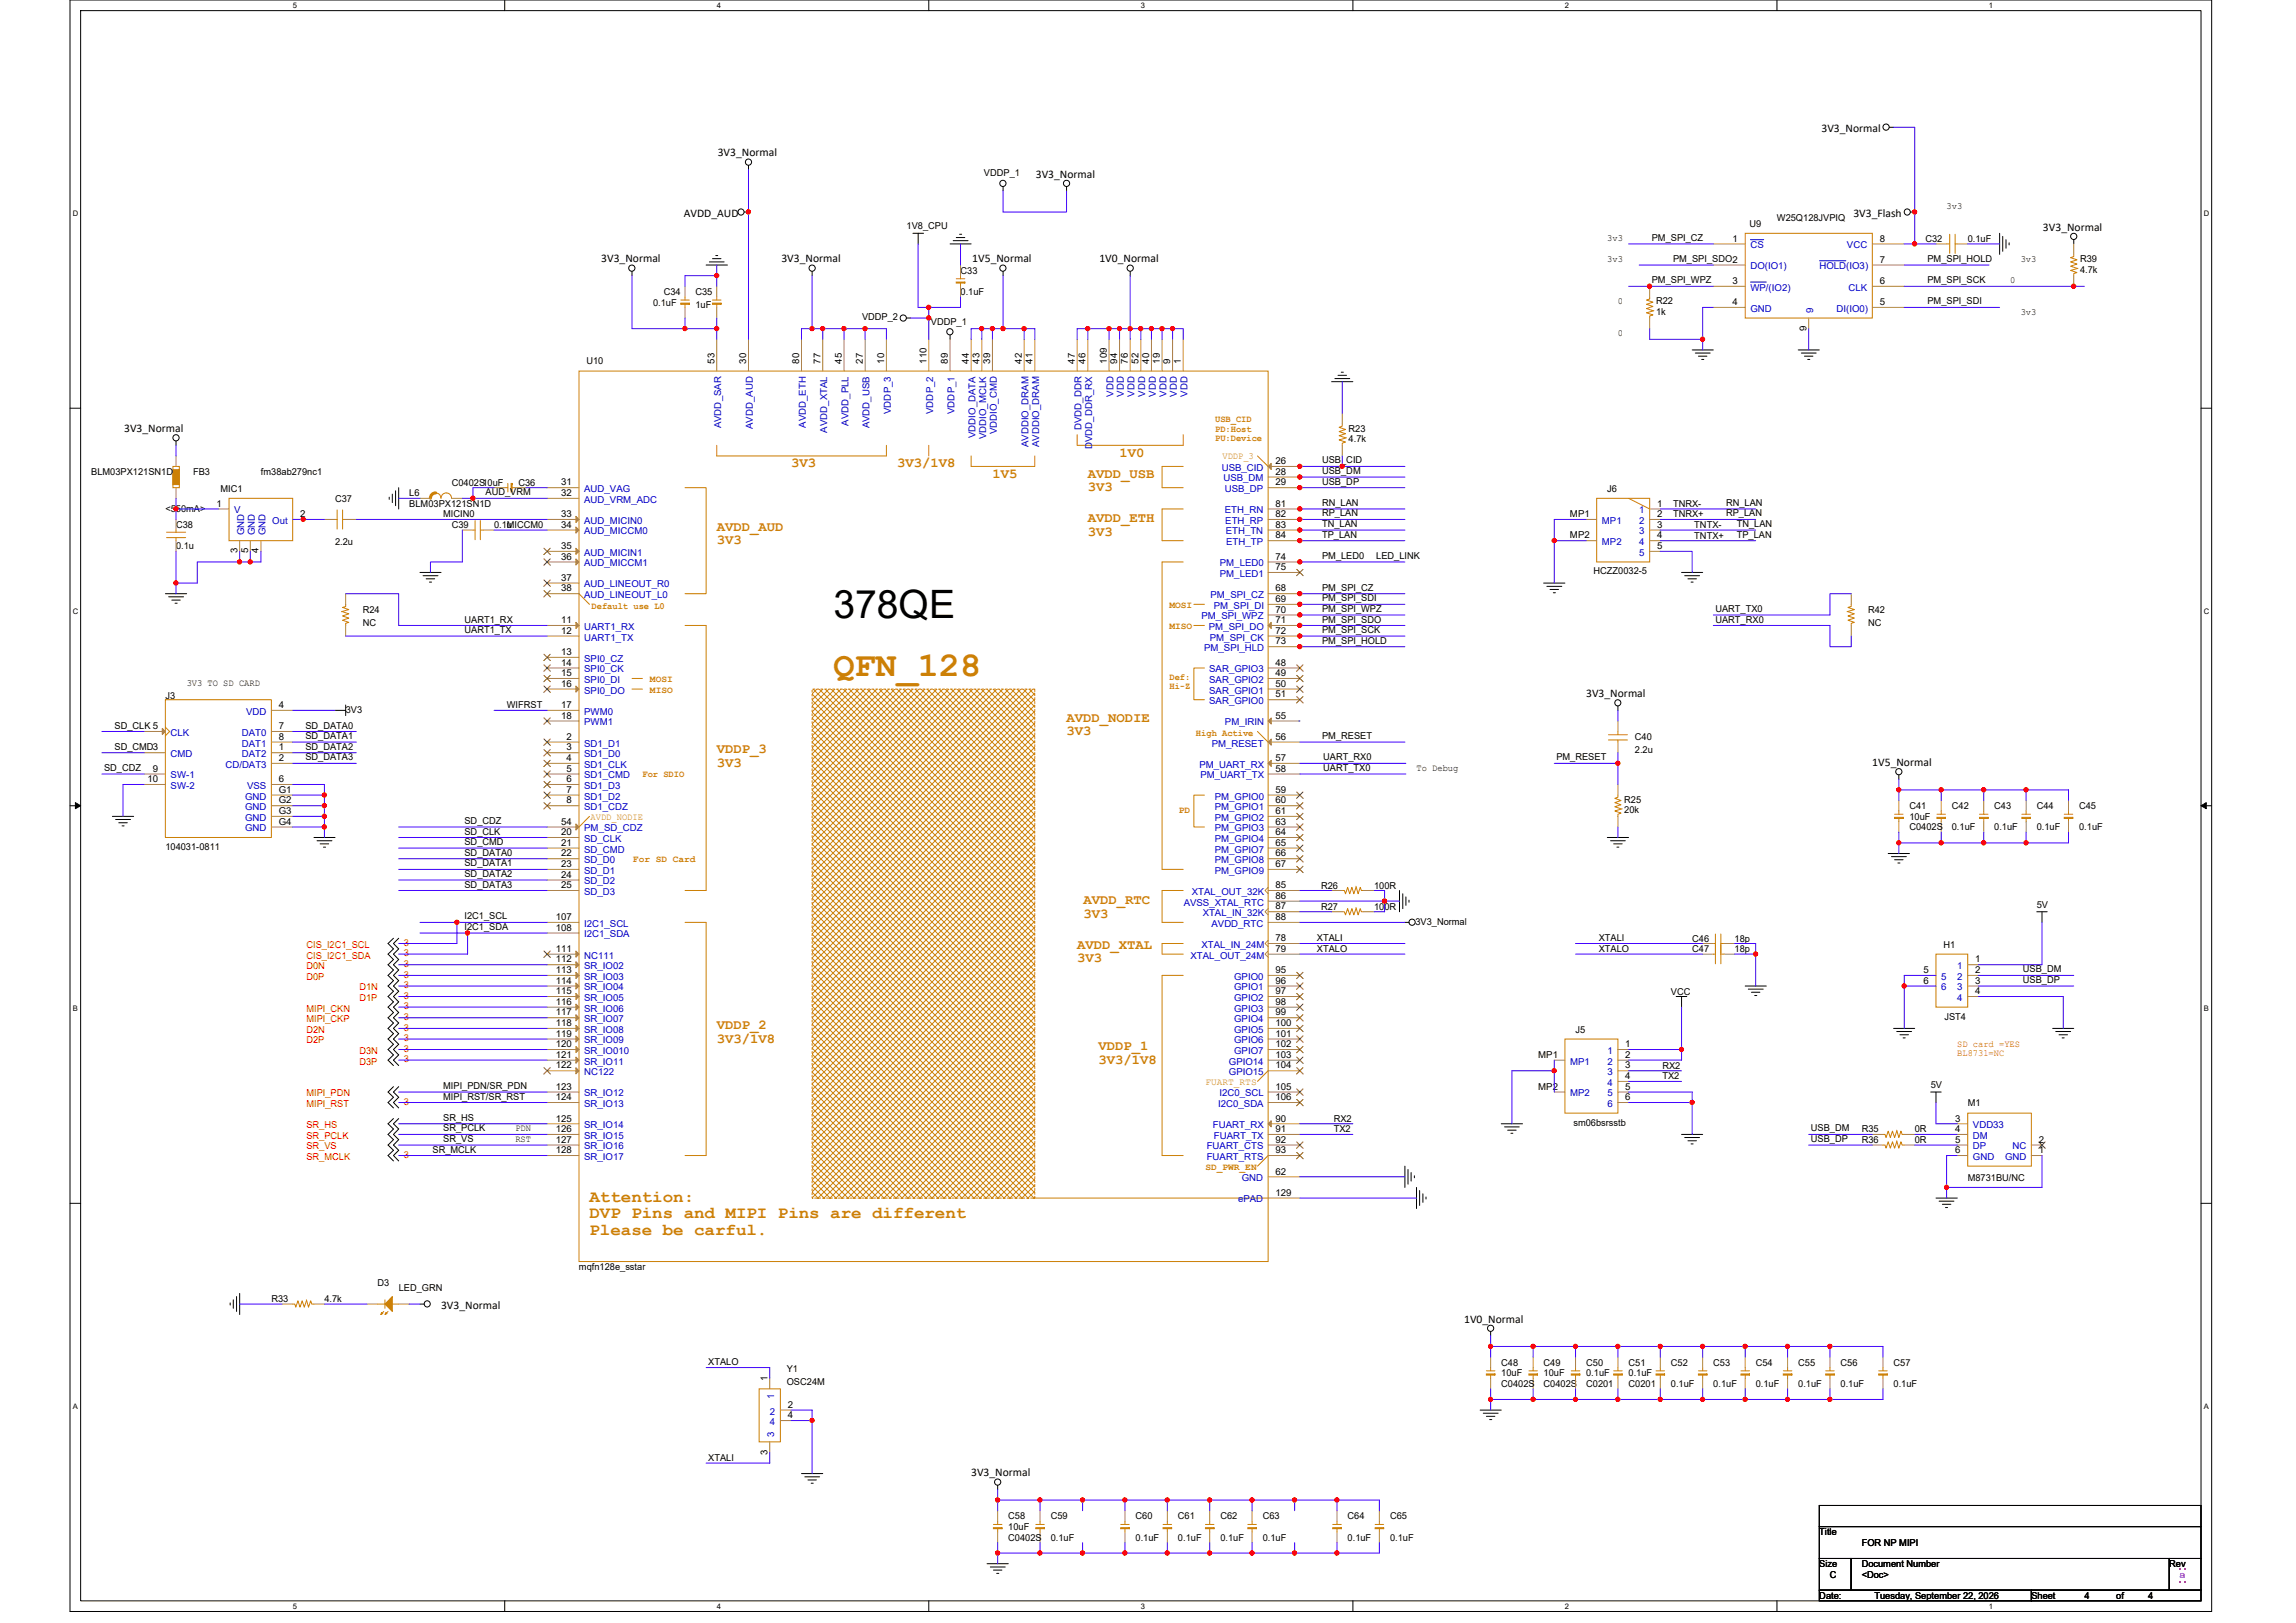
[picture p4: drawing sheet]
<svg xmlns="http://www.w3.org/2000/svg" width="297mm" height="210mm" viewBox="0 0 297 210" stroke-linecap="round" stroke-linejoin="round" font-family="sans-serif">
<defs><g id="words">
<text font-size="5.1" x="107.8" y="80">378QE</text>
<text font-size="4.5" fill="#cc8006" x="107.8" y="87.5">QFN_128</text>
<g font-size="2.2" fill="#cc8006">
<text x="76.3" y="155.4">Attention:</text>
<text x="76.3" y="157.6">DVP Pins and MIPI Pins are different</text>
<text x="76.3" y="159.8">Please be carful.</text>
</g>
<g font-size="1.8" fill="#cc8006">
<text x="144.8" y="59.1">1V0</text>
<text x="102.3" y="60.5">3V3</text>
<text x="116.1" y="60.5">3V3/1V8</text>
<text x="128.4" y="61.8">1V5</text>
<text x="140.7" y="61.8">AVDD_USB</text>
<text x="140.7" y="63.6">3V3</text>
<text x="92.7" y="68.7">AVDD_AUD</text>
<text x="92.7" y="70.4">3V3</text>
<text x="140.7" y="67.6">AVDD_ETH</text>
<text x="140.7" y="69.4">3V3</text>
<text x="138" y="93.4">AVDD_NODIE</text>
<text x="138" y="95.1">3V3</text>
<text x="92.7" y="97.5">VDDP_3</text>
<text x="92.7" y="99.3">3V3</text>
<text x="140.2" y="116.9">AVDD_RTC</text>
<text x="140.2" y="118.7">3V3</text>
<text x="139.4" y="122.7">AVDD_XTAL</text>
<text x="139.4" y="124.5">3V3</text>
<text x="92.7" y="133.1">VDDP_2</text>
<text x="92.7" y="134.9">3V3/1V8</text>
<text x="142.1" y="135.9">VDDP_1</text>
<text x="142.1" y="137.7">3V3/1V8</text>
</g>
<g font-size="1.5">
<text x="235.6" y="17.1">3V3_Normal</text>
<text x="92.9" y="20.2">3V3_Normal</text>
<text x="134" y="23">3V3_Normal</text>
<text x="88.5" y="28">AVDD_AUD</text>
<text x="239.8" y="28">3V3_Flash</text>
<text x="264.3" y="29.8">3V3_Normal</text>
<text x="77.8" y="34">3V3_Normal</text>
<text x="101.1" y="34">3V3_Normal</text>
<text x="125.8" y="34">1V5_Normal</text>
<text x="142.2" y="34">1V0_Normal</text>
<text x="16.1" y="55.9">3V3_Normal</text>
<text x="205.2" y="90.2">3V3_Normal</text>
<text x="242.2" y="99.1">1V5_Normal</text>
<text x="57.1" y="169.3">3V3_Normal</text>
<text x="189.4" y="171.1">1V0_Normal</text>
<text x="125.6" y="191">3V3_Normal</text>
</g>
<g font-size="1.2">
<text x="127.3" y="22.8">VDDP_1</text>
<text x="117.3" y="29.7">1V8_CPU</text>
<text x="226.3" y="29.4">U9</text>
<text x="229.9" y="28.6">W25Q128JVPIQ</text>
<text x="251.8" y="27">3v3</text>
<text x="124.3" y="35.4">C33</text>
<text x="207.9" y="31.2">3v3</text>
<text x="207.9" y="33.9">3v3</text>
<text x="213.7" y="31.2">PM_SPI_CZ</text>
<text x="216.4" y="33.9">PM_SPI_SDO2</text>
<text x="224.2" y="31.3">1</text>
<text x="243.2" y="34">7</text>
<text x="243.2" y="31.3">8</text>
<text x="249.1" y="31.3">C32</text>
<text x="249.4" y="33.9">PM_SPI_HOLD</text>
<text x="254.6" y="31.3">0.1uF</text>
<text x="261.4" y="33.9">3v3</text>
<text x="269.1" y="33.9">R39</text>
<text x="269.1" y="35.3">4.7k</text>
<text x="84.5" y="39.5">0.1uF</text>
<text x="85.9" y="38.2">C34</text>
<text x="90" y="38.2">C35</text>
<text x="90" y="39.8">1uF</text>
<text x="111.5" y="41.4">VDDP_2</text>
<text x="120.4" y="42">VDDP_1</text>
<text x="124.3" y="38.2">0.1uF</text>
<text x="209.3" y="39.4">0</text>
<text x="213.7" y="36.7">PM_SPI_WPZ</text>
<text x="214.2" y="39.4">R22</text>
<text x="214.2" y="40.8">1k</text>
<text x="224.2" y="39.5">4</text>
<text x="224.2" y="36.7">3</text>
<text x="243.2" y="39.5">5</text>
<text x="243.2" y="36.7">6</text>
<text x="249.4" y="36.7">PM_SPI_SCK</text>
<text x="249.4" y="39.4">PM_SPI_SDI</text>
<text x="260.1" y="36.6">0</text>
<text x="261.4" y="40.7">3v3</text>
<text x="75.9" y="47.1">U10</text>
<text x="92.4" y="47.1" transform="rotate(-90 92.4 47.1)">53</text>
<text x="96.5" y="47.1" transform="rotate(-90 96.5 47.1)">30</text>
<text x="103.4" y="47.1" transform="rotate(-90 103.4 47.1)">80</text>
<text x="106.1" y="47.1" transform="rotate(-90 106.1 47.1)">77</text>
<text x="108.9" y="47.1" transform="rotate(-90 108.9 47.1)">45</text>
<text x="111.6" y="47.1" transform="rotate(-90 111.6 47.1)">27</text>
<text x="114.4" y="47.1" transform="rotate(-90 114.4 47.1)">10</text>
<text x="119.9" y="47.1" transform="rotate(-90 119.9 47.1)">110</text>
<text x="122.6" y="47.1" transform="rotate(-90 122.6 47.1)">89</text>
<text x="125.3" y="47.1" transform="rotate(-90 125.3 47.1)">44</text>
<text x="126.7" y="47.1" transform="rotate(-90 126.7 47.1)">43</text>
<text x="128.1" y="47.1" transform="rotate(-90 128.1 47.1)">39</text>
<text x="132.2" y="47.1" transform="rotate(-90 132.2 47.1)">42</text>
<text x="133.6" y="47.1" transform="rotate(-90 133.6 47.1)">41</text>
<text x="139.1" y="47.1" transform="rotate(-90 139.1 47.1)">47</text>
<text x="140.4" y="47.1" transform="rotate(-90 140.4 47.1)">46</text>
<text x="143.2" y="47.1" transform="rotate(-90 143.2 47.1)">109</text>
<text x="144.5" y="47.1" transform="rotate(-90 144.5 47.1)">94</text>
<text x="145.9" y="47.1" transform="rotate(-90 145.9 47.1)">76</text>
<text x="147.3" y="47.1" transform="rotate(-90 147.3 47.1)">52</text>
<text x="148.7" y="47.1" transform="rotate(-90 148.7 47.1)">40</text>
<text x="150" y="47.1" transform="rotate(-90 150 47.1)">19</text>
<text x="151.4" y="47.1" transform="rotate(-90 151.4 47.1)">9</text>
<text x="152.8" y="47.1" transform="rotate(-90 152.8 47.1)">1</text>
<text x="209.3" y="43.5">0</text>
<text x="233.7" y="42.8" transform="rotate(-90 233.7 42.8)">9</text>
<text x="171" y="60">USB_CID</text>
<text x="174.5" y="55.9">R23</text>
<text x="174.5" y="57.2">4.7k</text>
<text x="11.8" y="61.5">BLM03PX121SN1D</text>
<text x="25" y="61.5">FB3</text>
<text x="28" y="65.6">1</text>
<text x="28.5" y="63.7">MIC1</text>
<text x="33.8" y="61.5">fm38ab279nc1</text>
<text x="43.3" y="64.9">C37</text>
<text x="53" y="64.2">L6</text>
<text x="53" y="65.6">BLM03PX121SN1D</text>
<text x="58.4" y="62.8">C0402S10uF</text>
<text x="62.8" y="64.1">AUD_VRM</text>
<text x="67.1" y="62.8">C36</text>
<text x="72.6" y="64.2">32</text>
<text x="72.6" y="62.8">31</text>
<text x="165" y="61.4">28</text>
<text x="165" y="65.6">81</text>
<text x="165" y="62.8">29</text>
<text x="165" y="60">26</text>
<text x="171" y="61.3">USB_DM</text>
<text x="171" y="62.7">USB_DP</text>
<text x="171" y="65.5">RN_LAN</text>
<text x="207.9" y="63.7">J6</text>
<text x="214.4" y="65.6">1</text>
<text x="216.4" y="65.6">TNRX-</text>
<text x="223.3" y="65.5">RN_LAN</text>
<text x="21.4" y="66.3">&lt;550mA&gt;</text>
<text x="22.8" y="68.3">C38</text>
<text x="22.8" y="71.1">0.1u</text>
<text x="30.7" y="71.6" transform="rotate(-90 30.7 71.6)">3</text>
<text x="32.1" y="71.6" transform="rotate(-90 32.1 71.6)">5</text>
<text x="33.5" y="71.6" transform="rotate(-90 33.5 71.6)">4</text>
<text x="38.8" y="66.9">2</text>
<text x="43.3" y="70.5">2.2u</text>
<text x="57.3" y="66.9">MICIN0</text>
<text x="58.4" y="68.3">C39</text>
<text x="63.9" y="68.3">0.1u</text>
<text x="65.6" y="68.3">MICCM0</text>
<text x="72.6" y="71">35</text>
<text x="72.6" y="68.3">34</text>
<text x="72.6" y="66.9">33</text>
<text x="165" y="68.3">83</text>
<text x="165" y="69.7">84</text>
<text x="165" y="66.9">82</text>
<text x="171" y="66.8">RP_LAN</text>
<text x="171" y="68.2">TN_LAN</text>
<text x="171" y="69.6">TP_LAN</text>
<text x="203.1" y="66.9">MP1</text>
<text x="203.1" y="69.7">MP2</text>
<text x="214.4" y="66.9">2</text>
<text x="214.4" y="68.3">3</text>
<text x="214.4" y="69.7">4</text>
<text x="214.4" y="71">5</text>
<text x="216.4" y="66.9">TNRX+</text>
<text x="219.2" y="68.3">TNTX-</text>
<text x="219.2" y="69.7">TNTX+</text>
<text x="223.3" y="66.8">RP_LAN</text>
<text x="224.7" y="68.2">TN_LAN</text>
<text x="224.7" y="69.6">TP_LAN</text>
<text x="72.6" y="72.4">36</text>
<text x="72.6" y="75.1">37</text>
<text x="72.6" y="76.5">38</text>
<text x="165" y="76.5">68</text>
<text x="165" y="72.4">74</text>
<text x="165" y="73.8">75</text>
<text x="165" y="77.9">69</text>
<text x="171" y="72.3">PM_LED0</text>
<text x="171" y="76.4">PM_SPI_CZ</text>
<text x="171" y="77.8">PM_SPI_SDI</text>
<text x="178" y="72.3">LED_LINK</text>
<text x="206.2" y="74.2">HCZZ0032-5</text>
<text x="46.9" y="79.3">R24</text>
<text x="46.9" y="81">NC</text>
<text x="60.1" y="80.5">UART1_RX</text>
<text x="60.1" y="81.9">UART1_TX</text>
<text x="72.6" y="80.6">11</text>
<text x="72.6" y="82">12</text>
<text x="165" y="83.4">73</text>
<text x="165" y="82">72</text>
<text x="165" y="80.6">71</text>
<text x="165" y="79.3">70</text>
<text x="171" y="79.2">PM_SPI_WPZ</text>
<text x="171" y="80.5">PM_SPI_SDO</text>
<text x="171" y="81.9">PM_SPI_SCK</text>
<text x="171" y="83.3">PM_SPI_HOLD</text>
<text x="221.9" y="79.2">UART_TX0</text>
<text x="221.9" y="80.5">UART_RX0</text>
<text x="241.7" y="79.3">R42</text>
<text x="241.7" y="81">NC</text>
<text x="24.1" y="88.8">3V3 TO SD CARD</text>
<text x="72.6" y="84.8">13</text>
<text x="72.6" y="86.1">14</text>
<text x="72.6" y="87.5">15</text>
<text x="72.6" y="88.9">16</text>
<text x="165" y="88.9">50</text>
<text x="165" y="87.5">49</text>
<text x="165" y="86.1">48</text>
<text x="14.8" y="94.3">SD_CLK 5</text>
<text x="21.4" y="90.4">J3</text>
<text x="36.1" y="94.3">7</text>
<text x="36.1" y="95.7">8</text>
<text x="36.1" y="91.6">4</text>
<text x="39.5" y="94.3">SD_DATA0</text>
<text x="39.5" y="95.6">SD_DATA1</text>
<text x="44.7" y="92.2">3V3</text>
<text x="65.6" y="91.6">WIFRST</text>
<text x="72.6" y="91.6">17</text>
<text x="72.6" y="93">18</text>
<text x="73.3" y="95.7">2</text>
<text x="165" y="90.2">51</text>
<text x="165" y="93">55</text>
<text x="165" y="95.7">56</text>
<text x="171" y="95.6">PM_RESET</text>
<text x="211.5" y="95.8">C40</text>
<text x="13.5" y="99.8">SD_CDZ</text>
<text x="14.8" y="97">SD_CMD3</text>
<text x="19.1" y="101.2">10</text>
<text x="19.8" y="99.8">9</text>
<text x="36.1" y="98.5">2</text>
<text x="36.1" y="101.2">6</text>
<text x="36.1" y="97.1">1</text>
<text x="39.5" y="97">SD_DATA2</text>
<text x="39.5" y="98.4">SD_DATA3</text>
<text x="73.3" y="97.1">3</text>
<text x="73.3" y="98.5">4</text>
<text x="73.3" y="99.8">5</text>
<text x="73.3" y="101.2">6</text>
<text x="165" y="99.8">58</text>
<text x="165" y="98.5">57</text>
<text x="171.2" y="98.4">UART_RX0</text>
<text x="171.2" y="99.8">UART_TX0</text>
<text x="183.3" y="99.7">To Debug</text>
<text x="201.4" y="98.4">PM_RESET</text>
<text x="211.5" y="97.4">2.2u</text>
<text x="36.1" y="105.3">G3</text>
<text x="36.1" y="103.9">G2</text>
<text x="36.1" y="102.6">G1</text>
<text x="36.1" y="106.7">G4</text>
<text x="60.1" y="106.6">SD_CDZ</text>
<text x="60.1" y="108">SD_CLK</text>
<text x="72.6" y="106.7">54</text>
<text x="73.3" y="102.6">7</text>
<text x="73.3" y="103.9">8</text>
<text x="165" y="102.6">59</text>
<text x="165" y="103.9">60</text>
<text x="165" y="105.3">61</text>
<text x="165" y="106.7">63</text>
<text x="210.1" y="103.9">R25</text>
<text x="210.1" y="105.2">20k</text>
<text x="247" y="104.7">C41</text>
<text x="247" y="106">10uF</text>
<text x="247" y="107.4">C0402S</text>
<text x="252.5" y="104.7">C42</text>
<text x="252.5" y="107.4">0.1uF</text>
<text x="258" y="104.7">C43</text>
<text x="258" y="107.4">0.1uF</text>
<text x="263.5" y="104.7">C44</text>
<text x="263.5" y="107.4">0.1uF</text>
<text x="269" y="104.7">C45</text>
<text x="269" y="107.4">0.1uF</text>
<text x="21.4" y="110">104031-0811</text>
<text x="60.1" y="109.3">SD_CMD</text>
<text x="60.1" y="110.7">SD_DATA0</text>
<text x="60.1" y="112.1">SD_DATA1</text>
<text x="60.1" y="113.5">SD_DATA2</text>
<text x="72.6" y="108.1">20</text>
<text x="72.6" y="109.4">21</text>
<text x="72.6" y="110.8">22</text>
<text x="72.6" y="112.2">23</text>
<text x="72.6" y="113.6">24</text>
<text x="165" y="110.8">66</text>
<text x="165" y="112.2">67</text>
<text x="165" y="108.1">64</text>
<text x="165" y="109.4">65</text>
<text x="60.1" y="114.8">SD_DATA3</text>
<text x="60.1" y="119">I2C1_SCL</text>
<text x="71.9" y="119">107</text>
<text x="72.6" y="114.9">25</text>
<text x="165" y="119">88</text>
<text x="165" y="114.9">85</text>
<text x="165" y="117.7">87</text>
<text x="165" y="116.3">86</text>
<text x="170.9" y="115">R26</text>
<text x="170.9" y="117.7">R27</text>
<text x="177.8" y="115">100R</text>
<text x="177.8" y="117.7">100R</text>
<text x="183.1" y="119.6">3V3_Normal</text>
<text x="263.5" y="117.4">5V</text>
<text x="60.1" y="120.3">I2C1_SDA</text>
<text x="71.9" y="120.4">108</text>
<text x="71.9" y="123.1">111</text>
<text x="71.9" y="124.5">112</text>
<text x="71.9" y="125.9">113</text>
<text x="165" y="121.8">78</text>
<text x="165" y="123.1">79</text>
<text x="165" y="125.9">95</text>
<text x="170.4" y="121.8">XTALI</text>
<text x="170.4" y="123.2">XTALO</text>
<text x="206.8" y="121.8">XTALI</text>
<text x="206.8" y="123.2">XTALO</text>
<text x="218.9" y="123.2">C47</text>
<text x="218.9" y="121.8">C46</text>
<text x="224.4" y="123.2">18p</text>
<text x="224.4" y="121.8">18p</text>
<text x="248.8" y="125.9">5</text>
<text x="251.4" y="122.6">H1</text>
<text x="255.5" y="124.5">1</text>
<text x="255.5" y="125.9">2</text>
<text x="261.7" y="125.8">USB_DM</text>
<text x="71.9" y="127.3">114</text>
<text x="71.9" y="128.6">115</text>
<text x="71.9" y="130">116</text>
<text x="71.9" y="131.4">117</text>
<text x="165" y="127.3">96</text>
<text x="165" y="128.6">97</text>
<text x="165" y="130">98</text>
<text x="165" y="131.4">99</text>
<text x="216.2" y="128.7">VCC</text>
<text x="248.8" y="127.3">6</text>
<text x="251.6" y="132">JST4</text>
<text x="255.5" y="127.3">3</text>
<text x="255.5" y="128.6">4</text>
<text x="261.7" y="127.2">USB_DP</text>
<text x="71.9" y="132.8">118</text>
<text x="71.9" y="134.1">119</text>
<text x="71.9" y="135.5">120</text>
<text x="71.9" y="136.9">121</text>
<text x="165" y="132.8">100</text>
<text x="165" y="134.1">101</text>
<text x="165" y="135.5">102</text>
<text x="165" y="136.9">103</text>
<text x="199" y="136.9">MP1</text>
<text x="203.8" y="133.6">J5</text>
<text x="210.3" y="135.5">1</text>
<text x="210.3" y="136.9">2</text>
<text x="57.3" y="140.9">MIPI_PDN/SR_PDN</text>
<text x="57.3" y="142.3">MIPI_RST/SR_RST</text>
<text x="71.9" y="138.2">122</text>
<text x="71.9" y="141">123</text>
<text x="71.9" y="142.3">124</text>
<text x="165" y="141">105</text>
<text x="165" y="142.3">106</text>
<text x="165" y="138.2">104</text>
<text x="199" y="141">MP2</text>
<text x="210.3" y="138.2">3</text>
<text x="210.3" y="139.6">4</text>
<text x="210.3" y="141">5</text>
<text x="210.3" y="142.3">6</text>
<text x="215.1" y="138.3">RX2</text>
<text x="215.1" y="139.6">TX2</text>
<text x="249.8" y="140.8">5V</text>
<text x="254.6" y="143.1">M1</text>
<text x="56" y="149.1">SR_MCLK</text>
<text x="57.3" y="145">SR_HS</text>
<text x="57.3" y="146.4">SR_PCLK</text>
<text x="57.3" y="147.8">SR_VS</text>
<text x="66.7" y="146.4">PDN</text>
<text x="66.7" y="147.7">RST</text>
<text x="71.9" y="146.5">126</text>
<text x="71.9" y="147.8">127</text>
<text x="71.9" y="149.2">128</text>
<text x="71.9" y="145.1">125</text>
<text x="165" y="147.8">92</text>
<text x="165" y="149.2">93</text>
<text x="165" y="146.5">91</text>
<text x="165" y="145.1">90</text>
<text x="172.5" y="145.1">RX2</text>
<text x="172.5" y="146.5">TX2</text>
<text x="203.6" y="145.7">sm06bsrsstb</text>
<text x="234.3" y="146.4">USB_DM</text>
<text x="234.3" y="147.8">USB_DP</text>
<text x="240.9" y="146.5">R35</text>
<text x="240.9" y="147.9">R36</text>
<text x="247.7" y="146.5">0R</text>
<text x="247.7" y="147.9">0R</text>
<text x="252.9" y="145.1">3</text>
<text x="252.9" y="146.5">4</text>
<text x="252.9" y="147.8">5</text>
<text x="252.9" y="149.2">6</text>
<text x="263.8" y="149.2">1</text>
<text x="263.8" y="147.8">2</text>
<text x="165" y="152">62</text>
<text x="165" y="154.7">129</text>
<text x="254.6" y="152.8">M8731BU/NC</text>
<text x="48.8" y="166.4">D3</text>
<text x="51.6" y="167.1">LED_GRN</text>
<text x="74.9" y="164.3">mqfn128e_sstar</text>
<text x="35.1" y="168.5">R33</text>
<text x="42" y="168.5">4.7k</text>
<text x="91.6" y="176.7">XTALO</text>
<text x="99.3" y="178.7" transform="rotate(-90 99.3 178.7)">1</text>
<text x="101.8" y="177.5">Y1</text>
<text x="101.8" y="179.2">OSC24M</text>
<text x="194.2" y="176.7">C48</text>
<text x="194.2" y="178.1">10uF</text>
<text x="194.2" y="179.4">C0402S</text>
<text x="199.7" y="176.7">C49</text>
<text x="199.7" y="178.1">10uF</text>
<text x="199.7" y="179.4">C0402S</text>
<text x="205.2" y="176.7">C50</text>
<text x="205.2" y="178.1">0.1uF</text>
<text x="205.2" y="179.4">C0201</text>
<text x="210.7" y="176.7">C51</text>
<text x="210.7" y="178.1">0.1uF</text>
<text x="210.7" y="179.4">C0201</text>
<text x="216.2" y="176.7">C52</text>
<text x="216.2" y="179.4">0.1uF</text>
<text x="221.7" y="176.7">C53</text>
<text x="221.7" y="179.4">0.1uF</text>
<text x="227.1" y="176.7">C54</text>
<text x="227.1" y="179.4">0.1uF</text>
<text x="232.6" y="176.7">C55</text>
<text x="232.6" y="179.4">0.1uF</text>
<text x="238.1" y="176.7">C56</text>
<text x="238.1" y="179.4">0.1uF</text>
<text x="245" y="176.7">C57</text>
<text x="245" y="179.4">0.1uF</text>
<text x="101.9" y="182.1">2</text>
<text x="101.9" y="183.5">4</text>
<text x="91.6" y="189">XTALI</text>
<text x="99.3" y="188.2" transform="rotate(-90 99.3 188.2)">3</text>
<text x="130.4" y="196.6">C58</text>
<text x="130.4" y="198">10uF</text>
<text x="135.9" y="196.6">C59</text>
<text x="146.9" y="196.6">C60</text>
<text x="152.4" y="196.6">C61</text>
<text x="157.9" y="196.6">C62</text>
<text x="163.4" y="196.6">C63</text>
<text x="174.3" y="196.6">C64</text>
<text x="179.8" y="196.6">C65</text>
<text x="130.4" y="199.3">C0402S</text>
<text x="135.9" y="199.3">0.1uF</text>
<text x="146.9" y="199.3">0.1uF</text>
<text x="152.4" y="199.3">0.1uF</text>
<text x="157.9" y="199.3">0.1uF</text>
<text x="163.4" y="199.3">0.1uF</text>
<text x="174.3" y="199.3">0.1uF</text>
<text x="179.8" y="199.3">0.1uF</text>
<text x="235.4" y="198.6">Title</text>
<text x="235.4" y="202.8">Size</text>
<text x="240.9" y="202.8">Document Number</text>
<text x="240.9" y="200">FOR NP MIPI</text>
<text x="280.6" y="202.8">Rev</text>
<text x="235.4" y="206.9">Date:</text>
<text x="236.7" y="204.1">C</text>
<text x="240.9" y="204.1">&lt;Doc&gt;</text>
<text x="242.5" y="206.9">Tuesday, September 22, 2026</text>
<text x="262.8" y="206.9">Sheet</text>
<text x="269.7" y="206.9">4</text>
<text x="273.8" y="206.9">of</text>
<text x="277.9" y="206.9">4</text>
</g>
<g font-size="1.2" fill="#00c">
<text x="226.5" y="32.1">CS</text>
<text x="226.5" y="34.9">DO(IO1)</text>
<text x="235.4" y="34.9">HOLD(IO3)</text>
<text x="238.9" y="32.1">VCC</text>
<text x="226.5" y="40.3">GND</text>
<text x="226.5" y="37.6">WP/(IO2)</text>
<text x="234.6" y="40.5" transform="rotate(-90 234.6 40.5)">9</text>
<text x="237.6" y="40.3">DI(IO0)</text>
<text x="239.2" y="37.6">CLK</text>
<text x="115.2" y="53.6" transform="rotate(-90 115.2 53.6)">VDDP_3</text>
<text x="120.7" y="53.6" transform="rotate(-90 120.7 53.6)">VDDP_2</text>
<text x="123.5" y="53.6" transform="rotate(-90 123.5 53.6)">VDDP_1</text>
<text x="144.1" y="51.3" transform="rotate(-90 144.1 51.3)">VDD</text>
<text x="145.4" y="51.3" transform="rotate(-90 145.4 51.3)">VDD</text>
<text x="146.8" y="51.3" transform="rotate(-90 146.8 51.3)">VDD</text>
<text x="148.2" y="51.3" transform="rotate(-90 148.2 51.3)">VDD</text>
<text x="149.5" y="51.3" transform="rotate(-90 149.5 51.3)">VDD</text>
<text x="150.9" y="51.3" transform="rotate(-90 150.9 51.3)">VDD</text>
<text x="152.3" y="51.3" transform="rotate(-90 152.3 51.3)">VDD</text>
<text x="153.6" y="51.3" transform="rotate(-90 153.6 51.3)">VDD</text>
<text x="93.3" y="55.4" transform="rotate(-90 93.3 55.4)">AVDD_SAR</text>
<text x="97.4" y="55.5" transform="rotate(-90 97.4 55.5)">AVDD_AUD</text>
<text x="104.3" y="55.4" transform="rotate(-90 104.3 55.4)">AVDD_ETH</text>
<text x="107" y="56" transform="rotate(-90 107 56)">AVDD_XTAL</text>
<text x="109.8" y="55.1" transform="rotate(-90 109.8 55.1)">AVDD_PLL</text>
<text x="112.5" y="55.4" transform="rotate(-90 112.5 55.4)">AVDD_USB</text>
<text x="126.2" y="56.7" transform="rotate(-90 126.2 56.7)">VDDIO_DATA</text>
<text x="127.6" y="56.8" transform="rotate(-90 127.6 56.8)">VDDIO_MCLK</text>
<text x="129" y="56.2" transform="rotate(-90 129 56.2)">VDDIO_CMD</text>
<text x="133.1" y="57.8" transform="rotate(-90 133.1 57.8)">AVDDIO_DRAM</text>
<text x="134.4" y="57.8" transform="rotate(-90 134.4 57.8)">AVDDIO_DRAM</text>
<text x="139.9" y="55.7" transform="rotate(-90 139.9 55.7)">DVDD_DDR</text>
<text x="141.3" y="58.1" transform="rotate(-90 141.3 58.1)">DVDD_DDR_RX</text>
<text x="75.6" y="65">AUD_VRM_ADC</text>
<text x="75.6" y="63.7">AUD_VAG</text>
<text x="158.1" y="60.9">USB_CID</text>
<text x="158.3" y="62.3">USB_DM</text>
<text x="158.5" y="63.7">USB_DP</text>
<text x="30.3" y="66.4">V</text>
<text x="31.6" y="69.3" transform="rotate(-90 31.6 69.3)">GND</text>
<text x="33" y="69.3" transform="rotate(-90 33 69.3)">GND</text>
<text x="34.3" y="69.3" transform="rotate(-90 34.3 69.3)">GND</text>
<text x="35.2" y="67.8">Out</text>
<text x="75.6" y="71.9">AUD_MICIN1</text>
<text x="75.6" y="69.2">AUD_MICCM0</text>
<text x="75.6" y="67.8">AUD_MICIN0</text>
<text x="158.5" y="66.4">ETH_RN</text>
<text x="158.5" y="67.8">ETH_RP</text>
<text x="158.6" y="69.2">ETH_TN</text>
<text x="158.6" y="70.5">ETH_TP</text>
<text x="207.2" y="67.8">MP1</text>
<text x="207.2" y="70.5">MP2</text>
<text x="212.1" y="66.4">1</text>
<text x="212.1" y="67.8">2</text>
<text x="212.1" y="69.2">3</text>
<text x="212.1" y="70.5">4</text>
<text x="212.1" y="71.9">5</text>
<text x="75.6" y="73.3">AUD_MICCM1</text>
<text x="75.6" y="76">AUD_LINEOUT_R0</text>
<text x="75.6" y="77.4">AUD_LINEOUT_L0</text>
<text x="156.6" y="77.4">PM_SPI_CZ</text>
<text x="157.8" y="73.3">PM_LED0</text>
<text x="157.8" y="74.6">PM_LED1</text>
<text x="75.6" y="81.5">UART1_RX</text>
<text x="75.6" y="82.9">UART1_TX</text>
<text x="155.4" y="80.1">PM_SPI_WPZ</text>
<text x="156.4" y="81.5">PM_SPI_DO</text>
<text x="156.5" y="82.9">PM_SPI_CK</text>
<text x="157" y="78.8">PM_SPI_DI</text>
<text x="75.6" y="85.6">SPI0_CZ</text>
<text x="75.6" y="87">SPI0_CK</text>
<text x="75.6" y="88.3">SPI0_DI</text>
<text x="75.6" y="89.7">SPI0_DO</text>
<text x="155.8" y="84.2">PM_SPI_HLD</text>
<text x="156.4" y="89.7">SAR_GPIO1</text>
<text x="156.4" y="88.3">SAR_GPIO2</text>
<text x="156.4" y="87">SAR_GPIO3</text>
<text x="22.1" y="95.2">CLK</text>
<text x="31.3" y="95.2">DAT0</text>
<text x="31.8" y="92.5">VDD</text>
<text x="75.6" y="92.5">PWM0</text>
<text x="75.6" y="93.9">PWM1</text>
<text x="156.4" y="91.1">SAR_GPIO0</text>
<text x="158.5" y="93.9">PM_IRIN</text>
<text x="22.1" y="98">CMD</text>
<text x="22.1" y="100.7">SW-1</text>
<text x="29.2" y="99.3">CD/DAT3</text>
<text x="31.3" y="96.6">DAT1</text>
<text x="31.3" y="98">DAT2</text>
<text x="75.6" y="96.6">SD1_D1</text>
<text x="75.6" y="98">SD1_D0</text>
<text x="75.6" y="99.3">SD1_CLK</text>
<text x="75.6" y="100.7">SD1_CMD</text>
<text x="155.2" y="99.3">PM_UART_RX</text>
<text x="155.3" y="100.7">PM_UART_TX</text>
<text x="156.8" y="96.6">PM_RESET</text>
<text x="22.1" y="102.1">SW-2</text>
<text x="31.7" y="106.2">GND</text>
<text x="31.7" y="104.8">GND</text>
<text x="31.7" y="103.4">GND</text>
<text x="31.7" y="107.6">GND</text>
<text x="32" y="102.1">VSS</text>
<text x="75.6" y="107.6">PM_SD_CDZ</text>
<text x="75.6" y="102.1">SD1_D3</text>
<text x="75.6" y="103.4">SD1_D2</text>
<text x="75.6" y="104.8">SD1_CDZ</text>
<text x="157.2" y="103.4">PM_GPIO0</text>
<text x="157.2" y="104.8">PM_GPIO1</text>
<text x="157.2" y="106.2">PM_GPIO2</text>
<text x="157.2" y="107.6">PM_GPIO3</text>
<text x="75.6" y="108.9">SD_CLK</text>
<text x="75.6" y="110.3">SD_CMD</text>
<text x="75.6" y="111.7">SD_D0</text>
<text x="75.6" y="113.1">SD_D1</text>
<text x="157.2" y="111.7">PM_GPIO8</text>
<text x="157.2" y="113.1">PM_GPIO9</text>
<text x="157.2" y="108.9">PM_GPIO4</text>
<text x="157.2" y="110.3">PM_GPIO7</text>
<text x="75.6" y="119.9">I2C1_SCL</text>
<text x="75.6" y="114.4">SD_D2</text>
<text x="75.6" y="115.8">SD_D3</text>
<text x="153.1" y="117.2">AVSS_XTAL_RTC</text>
<text x="154.2" y="115.8">XTAL_OUT_32K</text>
<text x="155.6" y="118.5">XTAL_IN_32K</text>
<text x="156.7" y="119.9">AVDD_RTC</text>
<text x="75.6" y="121.3">I2C1_SDA</text>
<text x="75.6" y="124">NC111</text>
<text x="75.6" y="125.4">SR_IO02</text>
<text x="154" y="124">XTAL_OUT_24M</text>
<text x="155.4" y="122.6">XTAL_IN_24M</text>
<text x="253.2" y="125.4">1</text>
<text x="75.6" y="126.8">SR_IO03</text>
<text x="75.6" y="128.1">SR_IO04</text>
<text x="75.6" y="129.5">SR_IO05</text>
<text x="75.6" y="130.9">SR_IO06</text>
<text x="159.7" y="126.8">GPIO0</text>
<text x="159.7" y="128.1">GPIO1</text>
<text x="159.7" y="129.5">GPIO2</text>
<text x="159.7" y="130.9">GPIO3</text>
<text x="251.1" y="126.8">5</text>
<text x="251.1" y="128.1">6</text>
<text x="253.2" y="126.8">2</text>
<text x="253.2" y="128.1">3</text>
<text x="253.2" y="129.5">4</text>
<text x="75.6" y="132.2">SR_IO07</text>
<text x="75.6" y="133.6">SR_IO08</text>
<text x="75.6" y="135">SR_IO09</text>
<text x="75.6" y="136.4">SR_IO010</text>
<text x="75.6" y="137.7">SR_IO11</text>
<text x="159" y="137.7">GPIO14</text>
<text x="159.7" y="132.2">GPIO4</text>
<text x="159.7" y="133.6">GPIO5</text>
<text x="159.7" y="135">GPIO6</text>
<text x="159.7" y="136.4">GPIO7</text>
<text x="203.1" y="137.7">MP1</text>
<text x="208" y="136.4">1</text>
<text x="208" y="137.7">2</text>
<text x="75.6" y="139.1">NC122</text>
<text x="75.6" y="141.9">SR_IO12</text>
<text x="75.6" y="143.2">SR_IO13</text>
<text x="157.6" y="143.2">I2C0_SDA</text>
<text x="157.8" y="141.9">I2C0_SCL</text>
<text x="159" y="139.1">GPIO15</text>
<text x="203.1" y="141.9">MP2</text>
<text x="208" y="139.1">3</text>
<text x="208" y="140.5">4</text>
<text x="208" y="141.9">5</text>
<text x="208" y="143.2">6</text>
<text x="75.6" y="147.3">SR_IO15</text>
<text x="75.6" y="148.7">SR_IO16</text>
<text x="75.6" y="146">SR_IO14</text>
<text x="156.1" y="148.7">FUART_CTS</text>
<text x="156.9" y="146">FUART_RX</text>
<text x="157.1" y="147.3">FUART_TX</text>
<text x="255.2" y="146">VDD33</text>
<text x="255.2" y="147.3">DM</text>
<text x="255.2" y="148.7">DP</text>
<text x="260.3" y="148.7">NC</text>
<text x="75.6" y="150.1">SR_IO17</text>
<text x="156.1" y="150.1">FUART_RTS</text>
<text x="160.2" y="155.6">ePAD</text>
<text x="160.7" y="152.8">GND</text>
<text x="255.2" y="150.1">GND</text>
<text x="259.4" y="150.1">GND</text>
<text x="99.6" y="183">2</text>
<text x="99.6" y="184.4">4</text>
<text x="100.2" y="185.9" transform="rotate(-90 100.2 185.9)">3</text>
<text x="100.2" y="181.1" transform="rotate(-90 100.2 181.1)">1</text>
</g>
<g font-size="1.2" fill="#cc8006">
<text x="157.2" y="54.6">USB_CID</text>
<text x="157.2" y="55.9">PD:Host</text>
<text x="157.2" y="57.1">PU:Device</text>
<text x="158.2" y="59.4">VDDP_3</text>
<text x="76.5" y="78.8">Default use L0</text>
<text x="151.3" y="78.6">MOSI</text>
<text x="151.3" y="81.4">MISO</text>
<text x="84.1" y="88.2">MOSI</text>
<text x="84.1" y="89.6">MISO</text>
<text x="151.3" y="88">Def:</text>
<text x="151.3" y="89.2">Hi-Z</text>
<text x="154.7" y="95.2">High Active</text>
<text x="83.1" y="100.6">For SDIO</text>
<text x="76.4" y="106">AVDD_NODIE</text>
<text x="152.5" y="105.2">PD</text>
<text x="81.9" y="111.5">For SD Card</text>
<text x="156" y="140.3">FUART_RTS</text>
<text x="156" y="151.3">SD_PWR_EN</text>
</g>
<g font-size="1.2" fill="#f00">
<text x="39.6" y="122.6">CIS_I2C1_SCL</text>
<text x="39.6" y="124">CIS_I2C1_SDA</text>
<text x="39.6" y="125.4">D0N</text>
<text x="52.3" y="122.4">3</text>
<text x="52.3" y="123.7">3</text>
<text x="52.3" y="125.1">3</text>
<text x="39.6" y="126.8">D0P</text>
<text x="39.6" y="130.9">MIPI_CKN</text>
<text x="46.5" y="128.1">D1N</text>
<text x="46.5" y="129.5">D1P</text>
<text x="52.3" y="127.9">3</text>
<text x="52.3" y="129.2">3</text>
<text x="52.3" y="126.5">3</text>
<text x="52.3" y="132">3</text>
<text x="52.3" y="130.6">3</text>
<text x="39.6" y="132.2">MIPI_CKP</text>
<text x="39.6" y="135">D2P</text>
<text x="39.6" y="133.6">D2N</text>
<text x="46.5" y="137.7">D3P</text>
<text x="46.5" y="136.4">D3N</text>
<text x="52.3" y="137.5">3</text>
<text x="52.3" y="136.1">3</text>
<text x="52.3" y="134.7">3</text>
<text x="52.3" y="133.4">3</text>
<text x="253.2" y="135.4">SD card =YES</text>
<text x="253.2" y="136.6">BL8731=NC</text>
<text x="39.6" y="141.9">MIPI_PDN</text>
<text x="39.6" y="143.2">MIPI_RST</text>
<text x="52.3" y="143">3</text>
<text x="39.6" y="146">SR_HS</text>
<text x="39.6" y="147.3">SR_PCLK</text>
<text x="39.6" y="148.7">SR_VS</text>
<text x="52.3" y="149.8">3</text>
<text x="39.6" y="150.1">SR_MCLK</text>
</g>
<text font-size="1.2" fill="#f0f" x="282" y="204.1">a</text>
<g font-size="1">
<text x="37.9" y="1">5</text>
<text x="92.7" y="1">4</text>
<text x="147.6" y="1">3</text>
<text x="202.5" y="1">2</text>
<text x="257.3" y="1">1</text>
<text x="9.4" y="28">D</text>
<text x="285.1" y="28">D</text>
<text x="9.4" y="79.4">C</text>
<text x="285.1" y="79.4">C</text>
<text x="9.4" y="130.9">B</text>
<text x="285.1" y="130.9">B</text>
<text x="9.4" y="182.3">A</text>
<text x="285.1" y="182.3">A</text>
<text x="37.9" y="208.2">5</text>
<text x="92.7" y="208.2">4</text>
<text x="147.6" y="208.2">3</text>
<text x="202.5" y="208.2">2</text>
<text x="257.3" y="208.2">1</text>
</g>
</g></defs>
<path d="M9.1 0h277v208.5h-277zM10.4 1.4h274.4v205.7h-274.4z" fill="none" stroke="#000" stroke-width=".13"/>
<g fill="#fff">
<path d="M37.9 .1h.5v1.1h-.5z"/>
<path d="M37.9 207.3h.5v1.1h-.5z"/>
</g>
<path d="M65.3 0v1.4M65.3 207.1v1.4" fill="none" stroke="#000" stroke-width=".13"/>
<g fill="#fff">
<path d="M92.7 .1h.6v1.1h-.6z"/>
<path d="M92.7 207.3h.6v1.1h-.6z"/>
</g>
<path d="M120.2 0v1.4M120.2 207.1v1.4" fill="none" stroke="#000" stroke-width=".13"/>
<g fill="#fff">
<path d="M147.6 .1h.5v1.1h-.5z"/>
<path d="M147.6 207.3h.5v1.1h-.5z"/>
</g>
<path d="M175 0v1.4M175 207.1v1.4" fill="none" stroke="#000" stroke-width=".13"/>
<g fill="#fff">
<path d="M202.5 .1h.5v1.1h-.5z"/>
<path d="M202.5 207.3h.5v1.1h-.5z"/>
</g>
<path d="M229.9 0v1.4M229.9 207.1v1.4" fill="none" stroke="#000" stroke-width=".13"/>
<g fill="#fff">
<path d="M257.3 .1h.6v1.1h-.6z"/>
<path d="M257.3 207.3h.6v1.1h-.6z"/>
<path d="M9.4 27.1h.7v1.1h-.7z"/>
<path d="M285.1 27.1h.7v1.1h-.7z"/>
<path d="M9.4 78.5h.7v1.1h-.7z"/>
<path d="M285.1 78.5h.7v1.1h-.7z"/>
</g>
<path d="M9.1 52.8h1.3M284.8 52.8h1.3" fill="none" stroke="#000" stroke-width=".13"/>
<g fill="#fff">
<path d="M9.4 130h.7v1.1h-.7z"/>
<path d="M285.1 130h.7v1.1h-.7z"/>
</g>
<path d="M9.1 104.2h1.3M284.8 104.2h1.3" fill="none" stroke="#000" stroke-width=".13"/>
<path d="M9.8 103.8l.6 .4-.6 .4zM284.8 104.2l.6-.4v.8z" fill="#000" stroke="#000" stroke-width=".13"/>
<g fill="#fff">
<path d="M9.4 181.4h.7v1.1h-.7z"/>
<path d="M285.1 181.4h.7v1.1h-.7z"/>
</g>
<g fill="none" stroke="#000" stroke-width=".13">
<path d="M244.4 16.5h.6M81.8 35.1v.6M91.4 34.3h2.7M91.8 33.9h1.9M92.2 33.5h1.1M92.6 33.1h.3M96.3 27.4h.5M96.8 21.4v.5M105.1 35.1v.6M118.1 30.2h1.4M118.8 30.2v1.4M122.9 31.6h2.7"/>
<path d="M123.3 31.1h1.9M123.7 30.7h1.1M124.1 30.3h.3M129.8 24.2v.5M129.8 35.1v.6M138 24.2v.5M146.2 35.1v.6M247.2 27.4h.5M258.7 30.2v2.7M259.1 30.6v1.9M259.5 31v1.1M259.9 31.4v.3"/>
<path d="M268.3 31v.6M22.8 57.1v.5M117.3 41.1h.5M122.9 43.3v.6M172.3 49.4h2.7M172.7 49h1.9M173.1 48.6h1.1M173.5 48.2h.3M218.9 45.3h2.8M219.3 45.7h2M219.7 46.1h1.1M220.2 46.5h.2"/>
<path d="M232.6 45.3h2.8M233 45.7h2M233.4 46.1h1.1M233.9 46.5h.2M21.4 76.8h2.7M21.8 77.2h1.9M22.2 77.6h1.1M22.6 78h.3M50.4 64.3v.3M50.8 63.9v1.1M51.2 63.5v1.9M51.6 63.1v2.7"/>
<path d="M54.3 74.1h2.8M54.7 74.5h2M55.1 74.9h1.1M55.6 75.3h.2M199.7 75.4h2.8M200.1 75.9h2M200.5 76.3h1.1M201 76.7h.2M217.5 74.1h2.8M218 74.5h1.9M218.4 74.9h1.1M218.8 75.3h.3"/>
<path d="M43.3 91.9h1.4M44.7 91.2v1.4M209.3 91.4v.5M14.5 105.6h2.8M15 106h1.9M15.4 106.4h1.1M15.8 106.8h.3M40.6 108.4h2.7M41 108.8h1.9M41.4 109.2h1.1M41.8 109.6h.3M181.1 115.2v2.8"/>
<path d="M181.5 115.6v2M181.8 119.3h.5M181.9 116v1.1M182.3 116.5v.2M207.9 108.4h2.8M208.4 108.8h1.9M208.8 109.2h1.1M209.2 109.6h.2M244.3 110.4h2.7M244.7 110.8h1.9M245.1 111.2h1.1M245.5 111.7h.3"/>
<path d="M245.7 100.3v.5M263.5 118h1.4M264.2 118v1.3M50.9 121.4l-.7 .7 .7 .7-.7 .6 .7 .7-.7 .7 .7 .7-.7 .7 .7 .7-.7 .7 .7 .6-.7 .7 .7 .7-.7 .7 .7 .7-.7 .7 .7 .7-.7 .7 .7 .6-.7 .7 .7 .7-.7 .7 .7 .7-.7 .7 .7 .7M51.6 121.4l-.7 .7 .7 .7-.7 .6 .7 .7-.7 .7 .7 .7-.7 .7 .7 .7-.7 .7 .7 .6-.7 .7 .7 .7-.7 .7 .7 .7-.7 .7 .7 .7-.7 .7 .7 .6-.7 .7 .7 .7-.7 .7 .7 .7-.7 .7 .7 .7M216.8 128.9h1.4M217.5 128.9v1.4M225.8 127.6h2.7M226.2 128h1.9M226.6 128.4h1.1M227 128.8h.3M245 133.1h2.7"/>
<path d="M245.4 133.5h1.9M245.8 133.9h1.1M246.2 134.3h.3M265.6 133.1h2.7M266 133.5h1.9M266.4 133.9h1.1M266.8 134.3h.3M9.1 155.7h1.3M50.9 140.6l-.7 .7 .7 .7-.7 .6 .7 .7M50.9 144.7l-.7 .7 .7 .7-.7 .7 .7 .6-.7 .7 .7 .7-.7 .7 .7 .7M51.6 140.6l-.7 .7 .7 .7-.7 .6 .7 .7M51.6 144.7l-.7 .7 .7 .7-.7 .7 .7 .6-.7 .7 .7 .7-.7 .7 .7 .7"/>
<path d="M181.8 150.9v2.7M182.2 151.3v1.9M182.6 151.7v1.1M183 152.1v.3M183.3 153.6v2.8M183.7 154v2M184.1 154.5v1.1M184.5 154.9v.2M194.2 145.4h2.8M194.6 145.8h2M195 146.2h1.1M195.5 146.6h.2"/>
<path d="M217.5 146.8h2.8M218 147.2h1.9M218.4 147.6h1.1M218.8 148h.3M249.8 141.3h1.3M250.5 141.3v1.3M250.5 155h2.7M250.9 155.4h1.9M251.3 155.8h1.1M251.7 156.2h.3M284.8 155.7h1.3M29.8 168.6v.2"/>
<path d="M30.2 168.2v1.1M30.6 167.7v2M31 167.3v2.8M54.3 168.7h.6M192.8 172.3v.5M103.7 190.6h2.7M104.1 191.1h1.9M104.5 191.5h1.1M104.9 191.9h.3M129.1 192.2v.5M191.5 182.4h2.7M191.9 182.8h1.9"/>
<path d="M192.3 183.2h1.1M192.7 183.7h.3M235.4 194.8h49.4v2.7h-49.4zM235.4 197.5h49.4v4.1h-49.4zM127.7 202.3h2.7M128.1 202.7h1.9M128.5 203.1h1.1M128.9 203.6h.3M235.4 201.6h4.1v4.1h-4.1zM235.4 205.7h27.4v1.4h-27.4zM239.5 201.6h41.1v4.1h-41.1zM262.8 205.7h22v1.4h-22z"/>
<path d="M280.6 201.6h4.2v4.1h-4.2z"/>
<circle cx="244" cy="16.4" r=".4"/>
<circle cx="81.7" cy="34.7" r=".4"/>
<circle cx="95.9" cy="27.4" r=".4"/>
<circle cx="96.8" cy="21" r=".4"/>
<circle cx="105.1" cy="34.7" r=".4"/>
<circle cx="129.7" cy="34.7" r=".4"/>
<circle cx="129.7" cy="23.7" r=".4"/>
<circle cx="138" cy="23.7" r=".4"/>
<circle cx="146.2" cy="34.7" r=".4"/>
<circle cx="246.7" cy="27.4" r=".4"/>
<circle cx="268.3" cy="30.6" r=".4"/>
<circle cx="22.8" cy="56.6" r=".4"/>
<circle cx="116.9" cy="41.1" r=".4"/>
<circle cx="122.9" cy="42.9" r=".4"/>
<circle cx="209.3" cy="90.9" r=".4"/>
<circle cx="245.7" cy="99.8" r=".4"/>
<circle cx="182.7" cy="119.3" r=".4"/>
<circle cx="55.3" cy="168.7" r=".4"/>
<circle cx="192.8" cy="171.8" r=".4"/>
<circle cx="129.1" cy="191.7" r=".4"/>
</g>
<g fill="#f0f">
<path d="M281.9 202.9h.2v.2h-.2z"/>
<path d="M282.6 202.9h.2v.2h-.2z"/>
<path d="M282.6 204.6h.2v.1h-.2z"/>
<path d="M281.9 204.6h.2v.1h-.2z"/>
</g>
<path d="M235.4 194.8h49.4v2.7h-49.4zM235.4 197.5h49.4v4.1h-49.4zM235.4 201.6h4.1v4.1h-4.1zM235.4 205.7h27.4v1.4h-27.4zM239.5 201.6h41.1v4.1h-41.1zM262.8 205.7h22v1.4h-22zM280.6 201.6h4.2v4.1h-4.2z" fill="none" stroke="#000" stroke-width=".13"/>
<g fill="#f0f">
<path d="M281.9 202.9h.2v.2h-.2z"/>
<path d="M282.6 202.9h.2v.2h-.2z"/>
<path d="M282.6 204.6h.2v.1h-.2z"/>
<path d="M281.9 204.6h.2v.1h-.2z"/>
</g>
<path d="M235.4 194.8h49.4v2.7h-49.4zM235.4 197.5h49.4v4.1h-49.4zM235.4 201.6h4.1v4.1h-4.1zM235.4 205.7h27.4v1.4h-27.4zM239.5 201.6h41.1v4.1h-41.1zM262.8 205.7h22v1.4h-22zM280.6 201.6h4.2v4.1h-4.2z" fill="none" stroke="#000" stroke-width=".13"/>
<g fill="#f0f">
<path d="M281.9 202.9h.2v.2h-.2z"/>
<path d="M282.6 202.9h.2v.2h-.2z"/>
<path d="M282.6 204.6h.2v.1h-.2z"/>
<path d="M281.9 204.6h.2v.1h-.2z"/>
</g>
<g fill="none" stroke="#cc8006" stroke-width=".13">
<path d="M92.2 38.8h1.1M92.7 38.4v.4M92.7 39.4v.4M225.8 30.2h16.4v10.9h-16.4zM74.9 48h89.2v115.2h-89.2zM56.4 63.8a.67 .67 0 0 1 .6 .7 .69 .69 0 0 1 .7-.7 .69 .69 0 0 1 .7 .7M61.2 68.6h.3M61.5 67.4v2.4M62.1 68.6h.4M62.1 67.4v2.4M88.6 63.1h2.8v13.7h-2.8M153.1 60.3h-2.8v2.8h2.8"/>
<path d="M153.1 72.7h-2.8v39.8h2.8M153.1 65.8h-2.8v4.2h2.8M153.1 115.2h-2.8v4.1h2.8M175.4 114.8l-.2 .8-.3-.8-.3 .8-.3-.8-.2 .8-.2-.4h-.3M175.4 117.6l-.2 .8-.3-.8-.3 .8-.3-.8-.2 .8-.2-.4h-.3M175.4 114.7l.3 .9 .3-.8 .1 .4h.3M175.4 117.4l.3 1 .3-.8 .1 .4h.3M209.3 102.9v.2l-.4 .2 .8 .3-.8 .2 .8 .3-.8 .3 .8 .2M209.9 104.6l-1 .3 .8 .3-.4 .1v.3M250.6 105.3h1.1M251.1 104.9v.4M251.1 105.9v.4"/>
<path d="M150.3 126.2h2.8M153.1 122.1h-2.8v1.3h2.8M221.7 123.4h.2M221.9 122.2v2.5M222.6 122.2v2.5M222.6 123.4h.4M250.5 123.4h4.1v6.9h-4.1zM150.3 149.5h2.8M245.4 146.2l.3 1 .2-.9 .2 .5h.3M245.4 146.3l-.3 .9-.3-.9-.2 .9-.3-.9-.3 .9-.1-.4h-.3M48.8 168.7h1M49.7 169.7l-.3 .2"/>
<path d="M49.8 168.2v1.1M50.2 169.7l-.3 .2M50.5 168.7h1.1M98.2 179.7h2.8v6.8h-2.8zM197.8 177.4h1.1M198.3 176.9v.5M198.3 177.9v.4M230.7 177.4h1.1M231.3 176.9v.5M231.3 177.9v.4M243.1 177.4h1.1M243.6 176.9v.5"/>
<path d="M243.6 177.9v.4M134 197.2h1.1M134.6 196.8v.4M134.6 197.8v.4M150.5 197.2h1.1M151 196.8v.4M151 197.8v.4M161.4 197.2h1.1M162 196.8v.4M162 197.8v.4M177.9 197.2h1.1M178.5 196.8v.4"/>
<path d="M178.5 197.8v.4"/>
</g>
<g fill="#cc8006" stroke="#cc8006" stroke-width=".13">
<path d="M250.6 105.7v.2h1.1v-.2z" fill-rule="evenodd"/>
<path d="M92.2 39.2v.2h1.1v-.2z" fill-rule="evenodd"/>
<path d="M177.9 197.7v.1h1.1v-.1z" fill-rule="evenodd"/>
<path d="M50.8 167.7v2l-1-1z" fill-rule="evenodd"/>
<path d="M49.9 169.8l.2 .1-.3 .2z" fill-rule="evenodd"/>
<path d="M49.4 169.8l.1 .1-.2 .2z" fill-rule="evenodd"/>
<path d="M161.4 197.7v.1h1.1v-.1z" fill-rule="evenodd"/>
<path d="M150.5 197.7v.1h1.1v-.1z" fill-rule="evenodd"/>
<path d="M134 197.7v.1h1.1v-.1z" fill-rule="evenodd"/>
<path d="M243.1 177.8v.1h1.1v-.1z" fill-rule="evenodd"/>
<path d="M197.8 177.8v.1h1.1v-.1z" fill-rule="evenodd"/>
<path d="M230.7 177.8v.1h1.1v-.1z" fill-rule="evenodd"/>
</g>
<g fill="none" stroke="#a84" stroke-width=".13">
<path d="M92.7 39.8v1.3M92.7 37v1.4M221.7 31.6h4.1M221.7 34.3h4.1M221.7 39.8h4.1M221.7 37h4.1M242.2 37h4.2M242.2 39.8h4.2M242.2 34.3h4.2M242.2 31.6h4.2M234 41.1v1.4M54.3 64.5h1.4"/>
<path d="M58.4 64.5h1.4M59.8 68.6h1.4M62.5 68.6h1.4M172.3 115.2h1.3M172.3 118h1.3M176.4 115.2h1.4M176.4 118h1.4M209.3 101.5v1.4M209.3 105.6v1.4M251.1 106.3v1.4M251.1 103.6v1.3M220.3 123.4h1.4"/>
<path d="M223 123.4h1.4M250.5 126.2h.1M250.5 127.6h.1M254.6 124.8h1.3M254.6 126.2h1.3M254.6 127.6h1.3M254.6 128.9h1.3M242.2 146.8h1.4M246.4 146.8h1.3M47.5 168.7h1.3M51.6 168.7h1.4M99.6 178.3v1.4"/>
<path d="M198.3 178.3v1.4M198.3 175.6v1.3M231.3 178.3v1.4M231.3 175.6v1.3M243.6 178.3v1.4M243.6 175.6v1.3M99.6 186.5v1.4M101 182.4h1.3M101 183.8h1.3M134.6 198.2v1.4M134.6 195.5v1.3M151 198.2v1.4"/>
<path d="M151 195.5v1.3M162 198.2v1.4M162 195.5v1.3M178.5 198.2v1.4M178.5 195.5v1.3"/>
</g>
<path d="M56.4 63.8a.67 .67 0 0 0-.7 .7" fill="none" stroke="#cc8006" stroke-width=".4"/>
<path d="M226.5 31h1.7M226.5 36.5h2M235.4 33.7h3.4" fill="none" stroke="#00c" stroke-width=".13"/>
<path d="M105.1 89.2h28.8v65.8h-28.8z" fill="#fff"/>
<path d="M105.1 89.2h28.8v65.8h-28.8z" fill-rule="evenodd" fill="#cc8006" stroke="#cc8006" stroke-width=".13" stroke-dasharray=".3 .3"/>
<g fill="none" stroke="#cc8006" stroke-width=".13">
<path d="M88.1 38.8h1.1M88.6 38.4v.4M88.6 39.4v.4M123.7 36.1h1.1M124.3 35.7v.4M124.3 36.6v.4M213.4 38.4v.3l-.4 .1 .8 .3-.8 .3 .8 .2-.8 .3 .8 .3M251.8 31.6h.4M252.2 30.3v2.5M252.9 30.3v2.5M252.9 31.6h.3M268.3 32.9v.3l-.4 .1 .8 .3-.8 .3 .8 .3-.8 .2 .8 .3"/>
<path d="M268.8 34.7l-.9 .3 .8 .3-.4 .1v.3M92.7 57.6v1.4h22v-1.4M120.2 57.6v1.4M125.6 59v1.3h8.3v-1.3M139.4 56.2v1.4h13.7v-1.4M162.7 59l1.4 1.3M173.6 54.9v.2l-.4 .2 .9 .3-.9 .2 .9 .3-.9 .3 .9 .2M174.2 56.6l-1 .3 .9 .3-.5 .1v.3M214 40.2l-1 .3 .8 .2-.4 .2v.2M21.5 69.6h2.5M21.5 68.9h2.5M22.4 60.3h.8v2.8h-.8z"/>
<path d="M22.8 68.6v.3M22.8 69.6v.4M29.6 64.5h8.3v5.5h-8.3zM43.3 67.2h.3M43.6 66v2.5M44.3 67.2h.4M44.3 79.1l.8 .3-.8 .3 .8 .3-.8 .2 .8 .3-.4 .1v.3M44.3 66v2.5M44.7 78.2v.3l-.4 .1 .8 .3-.9 .2M65.3 63.1h.4M65.7 62.5v1.1M66.2 63.1h.5"/>
<path d="M74.9 76.8l1.4 1.4M154.4 78.2h1.4M206.6 64.5h6.8v8.2h-6.8zM210.7 64.5l2.7 1.3M239.1 79.1l.8 .3-.8 .3 .8 .3-.8 .2 .8 .3-.4 .1v.3M239.5 78.2v.3l-.4 .1 .8 .3-1 .2M21.4 90.5h13.7v17.9h-13.7zM21.4 97.4h.1M21.4 94.1l.5 .5-.5 .6M21.4 94.6h.1M35.1 97.4h.1M35.1 98.8h.1"/>
<path d="M35.1 91.9h.1M35.1 94.6h.1M35.1 96h.1M81.8 87.8h1.3M81.8 89.2h1.3M88.6 80.9h2.8v34.3h-2.8M154.4 80.9h1.4M155.8 86.4h-1.4v4.1h1.4M162.7 94.6l1.4 1.4M208.1 95.1h2.4M208.1 95.7h2.4M209.3 95.7v.3"/>
<path d="M209.3 94.6v.5M21.4 100.1h.1M21.4 101.5h.1M35.1 101.5h.1M35.1 102.9h.1M35.1 104.2h.1M35.1 105.6h.1M35.1 107h.1M76.3 105.6l-1.4 1.4M88.6 119.3h2.8v30.2h-2.8M155.8 102.9h-1.4v4.1h1.4M245.1 105.3h1.1"/>
<path d="M245.7 104.9v.4M245.7 105.9v.4M256.1 105.3h1.1M256.6 104.9v.4M256.6 105.9v.4M261.6 105.3h1.1M262.1 104.9v.4M262.1 105.9v.4M267.1 105.3h1.1M267.6 104.9v.4M267.6 105.9v.4M150.3 126.2v23.3"/>
<path d="M164.1 138.5l-1.4 1.4M202.5 134.4h6.8v9.6h-6.8zM221.7 122.1h.2M221.9 120.8v2.5M222.6 120.8v2.5M222.6 122.1h.4M133.9 155h30.2M164.1 149.5l-1.4 1.4M245.4 147.6l.3 .9 .2-.8 .2 .4h.3M245.4 147.7l-.3 .8-.3-.8-.2 .8-.3-.8-.3 .8-.1-.4h-.3M254.6 144h8.2v6.9h-8.2zM39.6 168.3l-.2 .8-.3-.8-.3 .8-.3-.8-.2 .8-.2-.4h-.2"/>
<path d="M39.6 168.2l.3 .9 .3-.8 .1 .4h.3M192.3 177.4h1.1M192.8 176.9v.5M192.8 177.9v.4M203.3 177.4h1.1M203.8 176.9v.5M203.8 177.9v.4M208.8 177.4h1.1M209.3 176.9v.5M209.3 177.9v.4M214.2 177.4h1.1M214.8 176.9v.5"/>
<path d="M214.8 177.9v.4M219.7 177.4h1.1M220.3 176.9v.5M220.3 177.9v.4M225.2 177.4h1.1M225.8 176.9v.5M225.8 177.9v.4M236.2 177.4h1.1M236.7 176.9v.5M236.7 177.9v.4M128.5 197.2h1.1M129.1 196.8v.4"/>
<path d="M129.1 197.8v.4M145 197.2h1.1M145.5 196.8v.4M145.5 197.8v.4M156 197.2h1.1M156.5 196.8v.4M156.5 197.8v.4M172.4 197.2h1.1M173 196.8v.4M173 197.8v.4"/>
</g>
<g fill="#a84" stroke="#a84" stroke-width=".13">
<path d="M74.5 72.3l.4 .4-.4 .4z"/>
<path d="M74.5 106.6l.4 .4-.4 .4z"/>
<path d="M164.1 93.3l.4-.4v.8z"/>
<path d="M164.1 96l.4-.4v.8z"/>
<path d="M164.1 98.8l.4-.4v.8z"/>
<path d="M164.1 80.9l.4-.4v.8z"/>
<path d="M164.1 145.4l.4-.4v.8z"/>
<path d="M74.5 123l.4 .4-.4 .4z"/>
<path d="M74.5 124.4l.4 .4-.4 .4z"/>
<path d="M74.5 125.8l.4 .4-.4 .4z"/>
<path d="M74.5 127.2l.4 .4-.4 .4z"/>
<path d="M74.5 128.5l.4 .4-.4 .4z"/>
<path d="M74.5 129.9l.4 .4-.4 .4z"/>
<path d="M74.5 131.3l.4 .4-.4 .4z"/>
<path d="M74.5 132.7l.4 .4-.4 .4z"/>
<path d="M74.5 134l.4 .4-.4 .4z"/>
<path d="M74.5 135.4l.4 .4-.4 .4z"/>
<path d="M74.5 136.8l.4 .4-.4 .4z"/>
<path d="M74.5 138.1l.4 .4-.4 .4z"/>
<path d="M74.5 80.5l.4 .4-.4 .4z"/>
<path d="M74.5 88.8l.4 .4-.4 .4z"/>
<path d="M74.5 70.9l.4 .4-.4 .4z"/>
<path d="M74.5 68.2l.4 .4-.4 .4z"/>
<path d="M74.5 66.8l.4 .4-.4 .4z"/>
<path d="M164.1 60.3l.4-.4v.8z"/>
<path d="M21 94.2l.4 .4-.4 .4z"/>
</g>
<g fill="none" stroke="#a84" stroke-width=".13">
<path d="M88.6 39.8v1.3M88.6 37v1.4M124.3 37v1.4M124.3 34.3v1.4M213.4 37v1.4M250.5 31.6h1.3M253.2 31.6h1.4M268.3 31.6v1.3M268.3 35.7v1.3M22.8 59v1.3M92.7 43.9v4.1M96.8 43.9v4.1"/>
<path d="M103.7 43.9v4.1M106.4 43.9v4.1M109.2 43.9v4.1M111.9 43.9v4.1M114.7 43.9v4.1M120.2 43.9v4.1M122.9 43.9v4.1M125.6 43.9v4.1M127 43.9v4.1M128.4 43.9v4.1M132.5 43.9v4.1M133.9 43.9v4.1"/>
<path d="M139.4 43.9v4.1M140.7 43.9v4.1M143.5 43.9v4.1M144.8 43.9v4.1M146.2 43.9v4.1M147.6 43.9v4.1M149 43.9v4.1M150.3 43.9v4.1M151.7 43.9v4.1M153.1 43.9v4.1M173.6 53.5v1.4M173.6 57.6v1.4"/>
<path d="M213.4 41.1v1.4M22.8 63.1v1.4M22.8 67.2v1.4M22.8 70v1.3M28.3 65.8h1.3M31 70v1.3M32.4 70v1.3M33.8 70v1.3M37.9 67.2h1.3M42 67.2h1.3M44.7 67.2h1.4M44.7 76.8v1.4"/>
<path d="M63.9 63.1h1.4M66.7 63.1h1.3M70.8 72.7h4.1M70.8 75.4h4.1M70.8 76.8h4.1M70.8 71.3h4.1M70.8 68.6h4.1M70.8 67.2h4.1M70.8 64.5h4.1M70.8 63.1h4.1M164.1 76.8h4.1M164.1 78.2h4.1"/>
<path d="M164.1 79.6h4.1M164.1 72.7h4.1M164.1 74.1h4.1M164.1 65.8h4.1M164.1 67.2h4.1M164.1 68.6h4.1M164.1 70h4.1M164.1 61.7h4.1M164.1 63.1h4.1M164.1 60.3h4.1M205.2 67.2h1.4M205.2 70h1.4"/>
<path d="M213.4 65.8h1.4M213.4 67.2h1.4M213.4 68.6h1.4M213.4 70h1.4M213.4 71.3h1.4M239.5 76.8v1.4M18.7 94.6h2.7M18.7 97.4h2.7M35.1 98.8h2.8M35.1 94.6h2.8M35.1 96h2.8M35.1 97.4h2.8"/>
<path d="M35.1 91.9h2.8M44.7 80.9v1.4M70.8 80.9h4.1M70.8 82.3h4.1M70.8 85h4.1M70.8 86.4h4.1M70.8 87.8h4.1M70.8 89.2h4.1M70.8 91.9h4.1M70.8 93.3h4.1M70.8 96h4.1M70.8 97.4h4.1"/>
<path d="M70.8 98.8h4.1M164.1 90.5h4.1M164.1 89.2h4.1M164.1 87.8h4.1M164.1 86.4h4.1M164.1 93.3h4.1M164.1 96h4.1M164.1 98.8h4.1M164.1 80.9h4.1M164.1 82.3h4.1M164.1 83.7h4.1M209.3 96v1.4"/>
<path d="M209.3 93.3v1.3M239.5 80.9v1.4M18.7 100.1h2.7M18.7 101.5h2.7M35.1 105.6h2.8M35.1 104.2h2.8M35.1 102.9h2.8M35.1 107h2.8M35.1 101.5h2.8M70.8 107h4.1M70.8 119.3h4.1M70.8 108.4h4.1"/>
<path d="M70.8 109.7h4.1M70.8 111.1h4.1M70.8 112.5h4.1M70.8 113.9h4.1M70.8 115.2h4.1M70.8 100.1h4.1M70.8 101.5h4.1M70.8 102.9h4.1M70.8 104.2h4.1M164.1 119.3h4.1M164.1 117.6l-.4 .4 .4 .4M164.1 118h4.1"/>
<path d="M164.1 116.6h4.1M164.1 114.8l-.4 .4 .4 .4M164.1 115.2h4.1M164.1 100.1h4.1M164.1 111.1h4.1M164.1 112.5h4.1M164.1 102.9h4.1M164.1 104.2h4.1M164.1 105.6h4.1M164.1 107h4.1M164.1 108.4h4.1M164.1 109.7h4.1"/>
<path d="M245.7 106.3v1.4M245.7 103.6v1.3M256.6 106.3v1.4M256.6 103.6v1.3M262.1 106.3v1.4M262.1 103.6v1.3M267.6 106.3v1.4M267.6 103.6v1.3M70.8 120.7h4.1M70.8 123.4h4.1M70.8 124.8h4.1M70.8 126.2h4.1"/>
<path d="M70.8 127.6h4.1M70.8 128.9h4.1M70.8 130.3h4.1M70.8 131.7h4.1M70.8 133.1h4.1M70.8 134.4h4.1M70.8 135.8h4.1M70.8 137.2h4.1M70.8 138.5h4.1M164.1 121.7l-.4 .4 .4 .4M164.1 122.1h4.1M164.1 123l-.4 .4 .4 .4"/>
<path d="M164.1 123.4h4.1M164.1 138.5h4.1M164.1 126.2h4.1M164.1 127.6h4.1M164.1 128.9h4.1M164.1 130.3h4.1M164.1 131.7h4.1M164.1 133.1h4.1M164.1 134.4h4.1M164.1 135.8h4.1M164.1 137.2h4.1M201.1 137.2h1.4"/>
<path d="M209.3 135.8h1.4M209.3 137.2h1.4M209.3 138.5h1.4M209.3 139.9h1.4M220.3 122.1h1.4M223 122.1h1.4M70.8 141.3h4.1M70.8 142.6h4.1M70.8 146.8h4.1M70.8 148.1h4.1M70.8 149.5h4.1M70.8 145.4h4.1"/>
<path d="M164.1 152.3h4.1M164.1 145.4h4.1M164.1 146.8h4.1M164.1 148.1h4.1M164.1 149.5h4.1M164.1 155h4.1M164.1 141.3h4.1M164.1 142.6h4.1M201.1 141.3h1.4M209.3 141.3h1.4M209.3 142.6h1.4M242.2 148.1h1.4"/>
<path d="M246.4 148.1h1.3M253.2 145.4h1.4M253.2 146.8h1.4M253.2 148.1h1.4M253.2 149.5h1.4M262.8 149.5h1.4M262.8 148.1h1.4M36.5 168.7h1.4M40.6 168.7h1.4M192.8 178.3v1.4M192.8 175.6v1.3M203.8 178.3v1.4"/>
<path d="M203.8 175.6v1.3M209.3 178.3v1.4M209.3 175.6v1.3M214.8 178.3v1.4M214.8 175.6v1.3M220.3 178.3v1.4M220.3 175.6v1.3M225.8 178.3v1.4M225.8 175.6v1.3M236.7 178.3v1.4M236.7 175.6v1.3M129.1 198.2v1.4"/>
<path d="M129.1 195.5v1.3M145.5 198.2v1.4M145.5 195.5v1.3M156.5 198.2v1.4M156.5 195.5v1.3M173 198.2v1.4M173 195.5v1.3"/>
</g>
<g fill="none" stroke="#804000" stroke-width=".13">
<path d="M70.4 72.3l.8 .8M70.4 75l.8 .9M70.4 76.4l.8 .8M70.4 70.9l.8 .9M71.2 72.3l-.8 .8M71.2 75l-.8 .9M71.2 76.4l-.8 .8M71.2 70.9l-.8 .9M167.8 73.7l.8 .8M168.6 73.7l-.9 .8M70.4 84.6l.8 .9M70.4 86l.8 .8"/>
<path d="M70.4 87.4l.8 .8M70.4 88.8l.8 .8M70.4 92.9l.8 .8M70.4 95.6l.8 .8M70.4 97l.8 .8M70.4 98.4l.8 .8M70.4 99.7l.8 .9M71.2 84.6l-.8 .9M71.2 86l-.8 .8M71.2 87.4l-.8 .8M71.2 88.8l-.8 .8M71.2 92.9l-.8 .8"/>
<path d="M71.2 95.6l-.8 .8M71.2 97l-.8 .8M71.2 98.4l-.8 .8M71.2 99.7l-.8 .9M167.8 90.1l.8 .9M167.8 88.8l.8 .8M167.8 87.4l.8 .8M167.8 86l.8 .8M168.6 90.1l-.9 .9M168.6 88.8l-.9 .8M168.6 87.4l-.9 .8M168.6 86l-.9 .8"/>
<path d="M70.4 101.1l.8 .8M70.4 102.5l.8 .8M70.4 103.8l.8 .9M71.2 101.1l-.8 .8M71.2 102.5l-.8 .8M71.2 103.8l-.8 .9M167.8 110.7l.8 .8M167.8 112.1l.8 .8M167.8 102.5l.8 .8M167.8 103.8l.8 .9M167.8 105.2l.8 .8M167.8 106.6l.8 .8"/>
<path d="M167.8 107.9l.8 .9M167.8 109.3l.8 .9M168.6 110.7l-.9 .8M168.6 112.1l-.9 .8M168.6 102.5l-.9 .8M168.6 103.8l-.9 .9M168.6 105.2l-.9 .8M168.6 106.6l-.9 .8M168.6 107.9l-.9 .9M168.6 109.3l-.9 .9M70.4 123l.8 .9M70.4 138.1l.8 .9"/>
<path d="M71.2 123l-.8 .9M71.2 138.1l-.8 .9M167.8 138.1l.8 .9M167.8 125.8l.8 .8M167.8 127.2l.8 .8M167.8 128.5l.8 .8M167.8 129.9l.8 .8M167.8 131.3l.8 .8M167.8 132.7l.8 .8M167.8 134l.8 .9M167.8 135.4l.8 .8M167.8 136.8l.8 .8"/>
<path d="M168.6 138.1l-.9 .9M168.6 125.8l-.9 .8M168.6 127.2l-.9 .8M168.6 128.5l-.9 .8M168.6 129.9l-.9 .8M168.6 131.3l-.9 .8M168.6 132.7l-.9 .8M168.6 134l-.9 .9M168.6 135.4l-.9 .8M168.6 136.8l-.9 .8M167.8 147.7l.8 .9M167.8 149.1l.8 .8"/>
<path d="M167.8 140.9l.8 .8M167.8 142.2l.8 .9M168.6 147.7l-.9 .9M168.6 149.1l-.9 .8M168.6 140.9l-.9 .8M168.6 142.2l-.9 .9M263.8 147.7l.8 .9M264.6 147.7l-.8 .9"/>
</g>
<g fill="#cc8006" stroke="#cc8006" stroke-width=".13">
<path d="M22.4 60.8v1.9h.8v-1.9z" fill-rule="evenodd"/>
<path d="M219.7 177.8v.1h1.1v-.1z" fill-rule="evenodd"/>
<path d="M208.8 177.8v.1h1.1v-.1z" fill-rule="evenodd"/>
<path d="M267.1 105.7v.2h1.1v-.2z" fill-rule="evenodd"/>
<path d="M245.1 105.7v.2h1.1v-.2z" fill-rule="evenodd"/>
<path d="M256.1 105.7v.2h1.1v-.2z" fill-rule="evenodd"/>
<path d="M88.1 39.2v.2h1.1v-.2z" fill-rule="evenodd"/>
<path d="M172.4 197.7v.1h1.1v-.1z" fill-rule="evenodd"/>
<path d="M156 197.7v.1h1.1v-.1z" fill-rule="evenodd"/>
<path d="M145 197.7v.1h1.1v-.1z" fill-rule="evenodd"/>
<path d="M128.5 197.7v.1h1.1v-.1z" fill-rule="evenodd"/>
<path d="M192.3 177.8v.1h1.1v-.1z" fill-rule="evenodd"/>
<path d="M236.2 177.8v.1h1.1v-.1z" fill-rule="evenodd"/>
<path d="M123.7 36.5v.1h1.1v-.1z" fill-rule="evenodd"/>
<path d="M203.3 177.8v.1h1.1v-.1z" fill-rule="evenodd"/>
<path d="M66.1 62.5v1.1h.1v-1.1z" fill-rule="evenodd"/>
<path d="M225.2 177.8v.1h1.1v-.1z" fill-rule="evenodd"/>
<path d="M214.2 177.8v.1h1.1v-.1z" fill-rule="evenodd"/>
<path d="M261.6 105.7v.2h1.1v-.2z" fill-rule="evenodd"/>
</g>
<g fill="none" stroke="#4200ff" stroke-width=".13">
<path d="M245 16.5h2.7v15.1M81.8 35.7v6.8h6.8M92.7 35.7h-4.1v1.3M92.7 35.7v1.3M92.7 34.3v1.4M96.8 21.9v22M105.1 35.7v6.8M118.8 31.6v8.2h1.4M120.2 39.8v1.3M124.3 31.6v2.7M124.3 38.4v1.4h-4.1M129.8 24.7v2.7h8.2v-2.7"/>
<path d="M129.8 35.7v6.8M146.2 35.7v6.8M210.7 37h11M210.7 31.6h11M212.1 34.3h9.6M221.7 39.8h-1.4v4.1M246.4 37h23.3M246.4 34.3h10.9M246.4 31.6h1.3M246.4 39.8h12.3M247.7 31.6h2.8M254.6 31.6h4.1"/>
<path d="M22.8 57.6v1.4M88.6 41.1v1.4M88.6 42.5h4.1M92.7 41.1v1.4M92.7 42.5v1.4M105.1 42.5h1.3M105.1 42.5h-1.4v1.4M106.4 42.5h2.8M106.4 42.5v1.4M109.2 42.5v1.4M109.2 42.5h2.7M111.9 42.5h2.8v1.4"/>
<path d="M111.9 42.5v1.4M117.8 41.1h2.4M120.2 41.1v2.8M127 42.5h1.4M127 42.5h-1.4v1.4M127 42.5v1.4M128.4 42.5h1.4M128.4 42.5v1.4M129.8 42.5h2.7M132.5 42.5h1.4v1.4M132.5 42.5v1.4M140.7 42.5h2.8"/>
<path d="M140.7 42.5h-1.3v1.4M140.7 42.5v1.4M143.5 42.5h1.3M143.5 42.5v1.4M144.8 42.5h1.4M144.8 42.5v1.4M146.2 42.5h1.4M146.2 42.5v1.4M147.6 42.5h1.4M147.6 42.5v1.4M149 42.5h1.3M149 42.5v1.4"/>
<path d="M150.3 42.5h1.4M150.3 42.5v1.4M151.7 42.5h1.4v1.4M151.7 42.5v1.4M173.6 49.4v4.1M173.6 59v1.3M213.4 42.5v1.4h6.9M220.3 43.9v1.4M234 42.5v2.8M22.8 65.8v1.4M22.8 71.3v4.1M22.8 64.5v1.3"/>
<path d="M22.8 65.8h5.5M22.8 75.4v1.4M31 72.7h-5.5v2.7h-2.7M31 71.3v1.4h1.4M32.4 71.3v1.4h1.4v-1.4M42 67.2h-4.1M44.7 76.8h6.9v4.1h19.2M46.1 67.2h24.7M51.6 64.5h2.7M59.8 68.6v4.1h-4.1v1.4M59.8 64.5h1.4M61.2 64.5h9.6"/>
<path d="M63.9 68.6h6.9M63.9 63.1h-2.7v1.4M68 63.1h2.8M168 61.7h13.8M168 65.8h13.8M168 67.2h13.8M168 68.6h13.8M168 70h13.8M168 72.7h13.8M168 76.8h13.8M168 78.2h13.8M168 79.6h13.8"/>
<path d="M168 60.3h5.6M168 63.1h13.8M173.6 60.3h8.2M201.1 70v5.4M201.1 70h4.1M205.2 67.2h-4.1v2.8M214.8 67.2h12.3M214.8 71.3h4.1v2.8M214.8 65.8h12.3M214.8 68.6h12.3M214.8 70h12.3M239.5 76.8h-2.8v2.8h-15"/>
<path d="M13.2 97.4h5.5M13.2 94.6h5.5M37.9 91.9h5.4M37.9 94.6h8.2M37.9 96h8.2M37.9 97.4h8.2M37.9 98.8h8.2M44.7 82.3h26.1M63.9 91.9h6.9M168 80.9h13.8M168 82.3h13.8M168 83.7h13.8"/>
<path d="M168 93.3h.2M168.2 96h13.6M168.2 98.8h13.7M201.1 98.8h8.2M209.3 91.9v1.4M209.3 97.4v1.4M209.3 98.8v2.7M221.7 80.9h15v2.8h2.8v-1.4M13.2 100.1h5.5M18.7 101.5h-2.8v4.1M37.9 101.5h4.1v1.4M37.9 102.9h4.1"/>
<path d="M37.9 104.2h4.1M37.9 105.6h4.1M37.9 107h4.1M42 102.9v1.3M42 104.2v1.4M42 105.6v1.4M42 107v1.4M51.6 107h19.2M51.6 108.4h19.2M51.6 109.7h19.2M51.6 111.1h19.2M51.6 112.5h19.2"/>
<path d="M51.6 113.9h19.2M51.6 115.2h19.2M54.3 119.3h4.8M59.1 119.3v2.8h-7.5M59.1 119.3h11.7M168.2 100.1h13.7M168.2 119.3h13.6M168.2 115.2h4.1M168.2 116.6h10.9M168.2 118h4.1M177.8 115.2h1.3v1.4M179.1 116.6h2"/>
<path d="M179.1 116.6v1.4h-1.3M209.3 107v1.4M245.7 109.1h5.4M245.7 100.8v1.4M245.7 102.2v1.4M245.7 109.1v1.3M245.7 102.2h5.4M245.7 107.7v1.4M251.1 109.1h5.5M251.1 102.2h5.5M251.1 102.2v1.4M251.1 107.7v1.4"/>
<path d="M256.6 102.2h5.5M256.6 102.2v1.4M256.6 107.7v1.4M256.6 109.1h5.5M262.1 107.7v1.4M262.1 102.2h5.5v1.4M262.1 102.2v1.4M264.2 119.3v5.5h-8.3M267.6 107.7v1.4h-5.5M51.6 124.8h19.2M51.6 126.2h19.2M51.6 127.6h19.2"/>
<path d="M51.6 128.9h19.2M51.6 130.3h19.2M51.6 131.7h19.2M51.6 133.1h19.2M51.6 134.4h19.2M51.6 135.8h19.2M51.6 137.2h19.2M54.3 120.7h6.2M60.5 120.7v2.7h-8.9M60.5 120.7h10.3M168.2 122.1h13.6M168.2 123.4h13.6"/>
<path d="M201.1 137.2v1.3M201.1 138.5v2.8M201.1 138.5h-5.5v6.9M203.8 122.1h16.5M203.8 123.4h16.5M210.7 135.8h6.8v1.4h-6.8M210.7 138.5h6.8M210.7 139.9h6.8M217.5 130.3v5.5M224.4 122.1h2.7v1.3M224.4 123.4h2.7M227.1 123.4v4.2"/>
<path d="M246.4 127.6v5.5M246.4 127.6h4.1M250.5 126.2h-4.1v1.4M255.9 126.2h12.4M255.9 127.6h12.4M255.9 128.9h11v4.2M51.6 141.3h19.2M51.6 142.6h19.2M51.6 145.4h19.2M51.6 146.8h19.2M51.6 148.1h19.2M51.6 149.5h19.2"/>
<path d="M168.2 145.4h6.8M168.2 146.8h6.8M168.2 152.3h13.6M168.2 155h15.1M210.7 142.6h8.2M210.7 141.3h8.2v1.3M218.9 142.6v4.2M234 146.8h8.2M234 148.1h8.2M247.7 146.8h5.5M247.7 148.1h5.5M250.5 142.6v2.8h2.7"/>
<path d="M251.8 153.6v1.4M253.2 149.5h-1.4v4.1M264.2 149.5v4.1h-12.4M31 168.7h5.5M42 168.7h5.5M53 168.7h1.3M91.4 176.9h8.2v1.4M192.8 174.2h5.5M192.8 172.8v1.4M192.8 174.2v1.4M192.8 179.7v1.4M198.3 174.2h5.5"/>
<path d="M198.3 174.2v1.4M198.3 179.7v1.4M203.8 179.7v1.4M203.8 174.2h5.5M203.8 174.2v1.4M209.3 179.7v1.4M209.3 174.2h5.5M209.3 174.2v1.4M214.8 179.7v1.4M214.8 174.2h5.5M214.8 174.2v1.4M220.3 179.7v1.4"/>
<path d="M220.3 174.2h5.5M220.3 174.2v1.4M225.8 179.7v1.4M225.8 174.2h5.5M225.8 174.2v1.4M231.3 179.7v1.4M236.7 179.7v1.4M236.7 175.6v-1.4h6.9v1.4M236.7 174.2h-5.4v1.4M243.6 179.7v1.4h-6.9M99.6 187.9v1.4h-8.2M102.3 182.4h2.8v1.4"/>
<path d="M102.3 183.8h2.8M105.1 183.8v6.8M129.1 192.7v1.4M129.1 194.1v1.4M129.1 194.1h5.5M129.1 199.6v1.3M134.6 194.1v1.4M134.6 194.1h5.5M134.6 199.6v1.3M140.1 194.1h5.4M140.1 194.1v1.4M140.1 199.6v1.3"/>
<path d="M145.5 194.1h5.5M145.5 194.1v1.4M145.5 199.6v1.3M151 194.1v1.4M151 194.1h5.5M151 199.6v1.3M156.5 194.1v1.4M156.5 194.1h5.5M156.5 199.6v1.3M162 194.1v1.4M162 199.6v1.3M162 194.1h5.5"/>
<path d="M167.5 194.1v1.4M167.5 199.6v1.3h5.5M167.5 194.1h5.5M173 194.1v1.4M173 199.6v1.3M173 194.1h5.5v1.4M178.5 199.6v1.3h-5.5M192.8 181.1h5.5M192.8 181.1v1.3M198.3 181.1h5.5M203.8 181.1h5.5M209.3 181.1h5.5"/>
<path d="M214.8 181.1h5.5M220.3 181.1h5.5M225.8 181.1h5.5M231.3 181.1h5.4M129.1 200.9v1.4M129.1 200.9h5.5M134.6 200.9h5.5M140.1 200.9h5.4M145.5 200.9h5.5M151 200.9h5.5M156.5 200.9h5.5M162 200.9h5.5"/>
</g>
<g fill="#f00" stroke="#f00" stroke-width=".13">
<circle cx="247.7" cy="27.4" r=".27"/>
<circle cx="96.8" cy="27.4" r=".27"/>
<circle cx="247.7" cy="31.5" r=".27"/>
<circle cx="92.7" cy="35.7" r=".27"/>
<circle cx="105.1" cy="42.5" r=".27"/>
<circle cx="146.2" cy="42.5" r=".27"/>
<circle cx="213.4" cy="37" r=".27"/>
<circle cx="268.3" cy="37" r=".27"/>
<circle cx="120.1" cy="41.1" r=".27"/>
<circle cx="120.1" cy="39.8" r=".27"/>
<circle cx="92.7" cy="42.5" r=".27"/>
<circle cx="88.6" cy="42.5" r=".27"/>
<circle cx="106.4" cy="42.5" r=".27"/>
<circle cx="109.2" cy="42.5" r=".27"/>
<circle cx="111.9" cy="42.5" r=".27"/>
<circle cx="127" cy="42.5" r=".27"/>
<circle cx="128.4" cy="42.5" r=".27"/>
<circle cx="132.5" cy="42.5" r=".27"/>
<circle cx="129.8" cy="42.5" r=".27"/>
<circle cx="140.7" cy="42.5" r=".27"/>
<circle cx="143.5" cy="42.5" r=".27"/>
<circle cx="144.8" cy="42.5" r=".27"/>
<circle cx="149" cy="42.5" r=".27"/>
<circle cx="147.6" cy="42.5" r=".27"/>
<circle cx="151.7" cy="42.5" r=".27"/>
<circle cx="150.3" cy="42.5" r=".27"/>
<circle cx="220.3" cy="43.9" r=".27"/>
<circle cx="168.2" cy="60.3" r=".27"/>
<circle cx="173.6" cy="60.3" r=".27"/>
<circle cx="168.2" cy="61.7" r=".27"/>
<circle cx="168.2" cy="63.1" r=".27"/>
<circle cx="61.2" cy="64.5" r=".27"/>
<circle cx="168.2" cy="65.8" r=".27"/>
<circle cx="168.2" cy="67.2" r=".27"/>
<circle cx="168.2" cy="68.6" r=".27"/>
<circle cx="168.2" cy="69.9" r=".27"/>
<circle cx="168.2" cy="72.7" r=".27"/>
<circle cx="168.2" cy="76.8" r=".27"/>
<circle cx="168.2" cy="78.2" r=".27"/>
<circle cx="168.2" cy="79.6" r=".27"/>
<circle cx="168.2" cy="80.9" r=".27"/>
<circle cx="168.2" cy="82.3" r=".27"/>
<circle cx="168.2" cy="83.7" r=".27"/>
<circle cx="209.3" cy="98.8" r=".27"/>
<circle cx="245.6" cy="102.2" r=".27"/>
<circle cx="256.6" cy="102.2" r=".27"/>
<circle cx="251.1" cy="102.2" r=".27"/>
<circle cx="262.1" cy="102.2" r=".27"/>
<circle cx="245.6" cy="109" r=".27"/>
<circle cx="262.1" cy="109" r=".27"/>
<circle cx="256.6" cy="109" r=".27"/>
<circle cx="251.1" cy="109" r=".27"/>
<circle cx="59.1" cy="119.3" r=".27"/>
<circle cx="60.5" cy="120.7" r=".27"/>
<circle cx="227.1" cy="123.4" r=".27"/>
<circle cx="192.8" cy="174.2" r=".27"/>
<circle cx="203.8" cy="174.2" r=".27"/>
<circle cx="198.3" cy="174.2" r=".27"/>
<circle cx="209.3" cy="174.2" r=".27"/>
<circle cx="220.3" cy="174.2" r=".27"/>
<circle cx="214.8" cy="174.2" r=".27"/>
<circle cx="225.8" cy="174.2" r=".27"/>
<circle cx="231.3" cy="174.2" r=".27"/>
<circle cx="236.7" cy="174.2" r=".27"/>
<circle cx="192.8" cy="181" r=".27"/>
<circle cx="209.3" cy="181" r=".27"/>
<circle cx="203.8" cy="181" r=".27"/>
<circle cx="198.3" cy="181" r=".27"/>
<circle cx="220.3" cy="181" r=".27"/>
<circle cx="214.8" cy="181" r=".27"/>
<circle cx="225.8" cy="181" r=".27"/>
<circle cx="231.3" cy="181" r=".27"/>
<circle cx="236.7" cy="181" r=".27"/>
<circle cx="134.5" cy="194.1" r=".27"/>
<circle cx="129.1" cy="194.1" r=".27"/>
<circle cx="140" cy="194.1" r=".27"/>
<circle cx="151" cy="194.1" r=".27"/>
<circle cx="145.5" cy="194.1" r=".27"/>
<circle cx="156.5" cy="194.1" r=".27"/>
<circle cx="167.5" cy="194.1" r=".27"/>
<circle cx="162" cy="194.1" r=".27"/>
<circle cx="173" cy="194.1" r=".27"/>
<circle cx="156.5" cy="200.9" r=".27"/>
<circle cx="134.5" cy="200.9" r=".27"/>
<circle cx="129.1" cy="200.9" r=".27"/>
<circle cx="140" cy="200.9" r=".27"/>
<circle cx="151" cy="200.9" r=".27"/>
<circle cx="145.5" cy="200.9" r=".27"/>
<circle cx="167.5" cy="200.9" r=".27"/>
<circle cx="162" cy="200.9" r=".27"/>
<circle cx="173" cy="200.9" r=".27"/>
<circle cx="217.5" cy="135.8" r=".27"/>
<circle cx="201.1" cy="138.5" r=".27"/>
<circle cx="246.3" cy="127.6" r=".27"/>
<circle cx="251.8" cy="153.6" r=".27"/>
<circle cx="201.1" cy="69.9" r=".27"/>
<circle cx="105.1" cy="183.8" r=".27"/>
<circle cx="22.8" cy="65.8" r=".27"/>
<circle cx="31" cy="72.7" r=".27"/>
<circle cx="22.8" cy="75.4" r=".27"/>
<circle cx="42" cy="102.9" r=".27"/>
<circle cx="42" cy="105.6" r=".27"/>
<circle cx="42" cy="104.2" r=".27"/>
<circle cx="42" cy="107" r=".27"/>
<circle cx="179.1" cy="116.6" r=".27"/>
<circle cx="39.2" cy="67.2" r=".27"/>
<circle cx="218.9" cy="142.6" r=".27"/>
<circle cx="32.4" cy="72.7" r=".27"/>
</g>
<use href="#words"/>
</svg>
